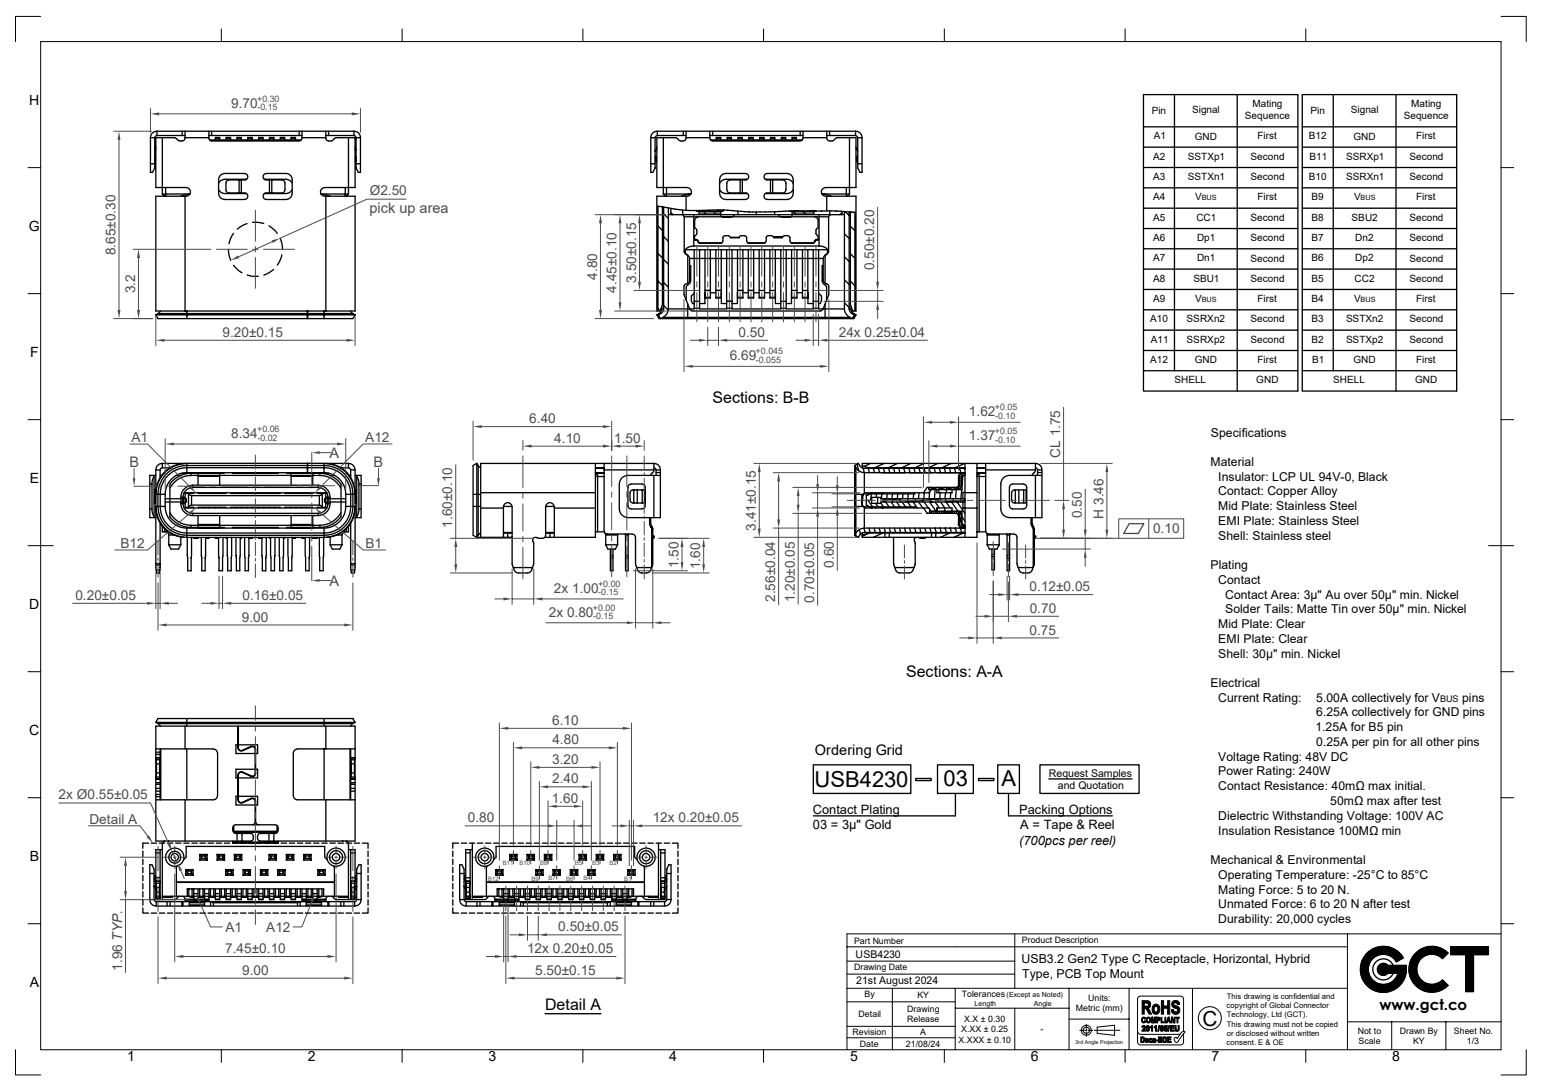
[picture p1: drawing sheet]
<svg xmlns="http://www.w3.org/2000/svg" width="297mm" height="210mm" viewBox="0 0 297 210" stroke-linecap="round" stroke-linejoin="round" font-family="sans-serif">
<defs><g id="words">
<g font-size="4.2">
<text x="156.9" y="151.4">USB4230</text>
<text x="181.7" y="151.3">03</text>
<text x="192.9" y="151.3">A</text>
</g>
<text font-size="4" x="231.6" y="197.4">C</text>
<g font-size="3.1">
<text x="137.2" y="77.5">Sections: B-B</text>
<text x="174.5" y="130.3">Sections: A-A</text>
<text x="105" y="194.5">Detail A</text>
</g>
<text font-size="2.9" x="265.7" y="194.5">www.gct.co</text>
<g font-size="2.8" fill="#4b4b4b">
<text x="71.2" y="40.9">pick up area</text>
<text x="24.9" y="89.8">B</text>
<text x="63.5" y="88.1">A</text>
<text x="71.9" y="89.8">B</text>
<text x="63.5" y="112.8">A</text>
</g>
<text font-size="2.8" x="157" y="145.3">Ordering Grid</text>
<g font-size="2.7">
<text x="5.6" y="20.1">H</text>
<text x="5.6" y="44.4">G</text>
<text x="5.8" y="68.6">F</text>
<text x="5.7" y="92.9">E</text>
<text x="5.6" y="117.2">D</text>
<text x="5.6" y="141.4">C</text>
<text x="5.7" y="165.7">B</text>
<text x="5.7" y="189.9">A</text>
<text x="24.5" y="204.3">1</text>
<text x="59.3" y="204.3">2</text>
<text x="94.1" y="204.2">3</text>
<text x="128.9" y="204.2">4</text>
<text x="163.7" y="204.2">5</text>
<text x="198.5" y="204.2">6</text>
<text x="233.3" y="204.2">7</text>
<text x="268.2" y="204.2">8</text>
</g>
<g font-size="2.6" fill="#4b4b4b">
<text x="44.5" y="20.7">9.70</text>
<text x="71.2" y="37.6">Ø2.50</text>
<text x="22.3" y="49.1" transform="rotate(-90 22.3 49.1)">8.65±0.30</text>
<text x="115" y="53.8" transform="rotate(-90 115 53.8)">4.80</text>
<text x="168.4" y="52.1" transform="rotate(-90 168.4 52.1)">0.50±0.20</text>
<text x="26" y="56.5" transform="rotate(-90 26 56.5)">3.2</text>
<text x="118.8" y="56.4" transform="rotate(-90 118.8 56.4)">4.45±0.10</text>
<text x="122.5" y="54.4" transform="rotate(-90 122.5 54.4)">3.50±0.15</text>
<text x="42.8" y="64.8">9.20±0.15</text>
<text x="142.2" y="64.8">0.50</text>
<text x="161.6" y="64.8">24x 0.25±0.04</text>
<text x="140.5" y="69.3">6.69</text>
<text x="101.9" y="81.5">6.40</text>
<text x="186.6" y="80.1">1.62</text>
<text x="25.3" y="85.1">A1</text>
<text x="44.5" y="84.3">8.34</text>
<text x="70.4" y="85.1">A12</text>
<text x="106.8" y="85.2">4.10</text>
<text x="118.3" y="85.2">1.50</text>
<text x="186.6" y="84.7">1.37</text>
<text x="204.2" y="88.1" transform="rotate(-90 204.2 88.1)">CL 1.75</text>
<text x="87.1" y="101.6" transform="rotate(-90 87.1 101.6)">1.60±0.10</text>
<text x="208.4" y="99.8" transform="rotate(-90 208.4 99.8)">0.50</text>
<text x="212.5" y="99.8" transform="rotate(-90 212.5 99.8)">H 3.46</text>
<text x="23.2" y="105.4">B12</text>
<text x="70.4" y="105.5">B1</text>
<text x="145.6" y="102.1" transform="rotate(-90 145.6 102.1)">3.41±0.15</text>
<text x="222.1" y="102.7">0.10</text>
<text x="130.7" y="109.4" transform="rotate(-90 130.7 109.4)">1.50</text>
<text x="134.9" y="109.6" transform="rotate(-90 134.9 109.6)">1.60</text>
<text x="160.6" y="109.3" transform="rotate(-90 160.6 109.3)">0.60</text>
<text x="198.3" y="113.8">0.12±0.05</text>
<text x="14.5" y="115.5">0.20±0.05</text>
<text x="46.6" y="119.6">9.00</text>
<text x="46.7" y="115.5">0.16±0.05</text>
<text x="105.7" y="118.7">2x 0.80</text>
<text x="106.7" y="114.1">2x 1.00</text>
<text x="149.3" y="115.9" transform="rotate(-90 149.3 115.9)">2.56±0.04</text>
<text x="153.1" y="115.9" transform="rotate(-90 153.1 115.9)">1.20±0.05</text>
<text x="156.8" y="116" transform="rotate(-90 156.8 116)">0.70±0.05</text>
<text x="198.3" y="118">0.70</text>
<text x="198.3" y="122.1">0.75</text>
<text x="106.4" y="139.5">6.10</text>
<text x="106.4" y="143.3">4.80</text>
<text x="106.4" y="147">3.20</text>
<text x="11.3" y="153.8">2x Ø0.55±0.05</text>
<text x="106.3" y="154.5">1.60</text>
<text x="106.4" y="150.8">2.40</text>
<text x="17.2" y="158.6">Detail A</text>
<text x="90.1" y="158.3">0.80</text>
<text x="125.7" y="158.3">12x 0.20±0.05</text>
<text x="43.4" y="179.4">A1</text>
<text x="51.3" y="179.4">A12</text>
<text x="107.5" y="179.3">0.50±0.05</text>
<text x="43.4" y="183.4">7.45±0.10</text>
<text x="101.5" y="183.4">12x 0.20±0.05</text>
<text x="23.5" y="186.9" transform="rotate(-90 23.5 186.9)">1.96 TYP.</text>
<text x="46.7" y="187.6">9.00</text>
<text x="103.1" y="187.6">5.50±0.15</text>
</g>
<g font-size="2.5">
<text x="156.5" y="156.6">Contact Plating</text>
<text x="156.6" y="159.6">03 = 3µ&quot; Gold</text>
<text x="196.3" y="156.7">Packing Options</text>
<text x="196.5" y="159.6">A = Tape &amp; Reel</text>
<text x="196.3" y="162.6">(700pcs per reel)</text>
</g>
<g font-size="2.4">
<text x="196.8" y="185.3">USB3.2 Gen2 Type C Receptacle, Horizontal, Hybrid</text>
<text x="196.9" y="188.2">Type, PCB Top Mount</text>
</g>
<g font-size="2.3">
<text x="233.2" y="89.7">Material</text>
<text x="233.2" y="84">Specifications</text>
<text x="234.7" y="92.5">Insulator: LCP UL 94V-0, Black</text>
<text x="234.7" y="95.4">Contact: Copper Alloy</text>
<text x="234.7" y="98.2">Mid Plate: Stainless Steel</text>
<text x="234.7" y="101.1">EMI Plate: Stainless Steel</text>
<text x="234.7" y="103.9">Shell: Stainless steel</text>
<text x="233.2" y="109.5">Plating</text>
<text x="234.7" y="112.4">Contact</text>
<text x="236" y="115.2">Contact Area: 3µ&quot; Au over 50µ&quot; min. Nickel</text>
<text x="236" y="118.1">Solder Tails: Matte Tin over 50µ&quot; min. Nickel</text>
<text x="234.7" y="120.9">Mid Plate: Clear</text>
<text x="234.7" y="123.7">EMI Plate: Clear</text>
<text x="234.7" y="126.6">Shell: 30µ&quot; min. Nickel</text>
<text x="233.2" y="132.2">Electrical</text>
<text x="234.7" y="135">Current Rating:</text>
<text x="253.5" y="135">5.00A collectively for V</text>
<text x="253.5" y="137.9">6.25A collectively for GND pins</text>
<text x="281.6" y="135">pins</text>
<text x="253.3" y="140.7">1.25A for B5 pin</text>
<text x="253.5" y="143.6">0.25A per pin for all other pins</text>
<text x="234.7" y="146.4">Voltage Rating: 48V DC</text>
<text x="234.7" y="149.3">Power Rating: 240W</text>
<text x="234.7" y="152.1">Contact Resistance: 40mΩ max initial.</text>
<text x="256.2" y="155">50mΩ max after test</text>
<text x="234.7" y="157.8">Dielectric Withstanding Voltage: 100V AC</text>
<text x="234.7" y="160.7">Insulation Resistance 100MΩ min</text>
<text x="233.2" y="166.3">Mechanical &amp; Environmental</text>
<text x="234.7" y="169.2">Operating Temperature: -25°C to 85°C</text>
<text x="234.7" y="172">Mating Force: 5 to 20 N.</text>
<text x="234.7" y="174.8">Unmated Force: 6 to 20 N after test</text>
<text x="234.7" y="177.7">Durability: 20,000 cycles</text>
</g>
<g font-size="2">
<text x="202" y="149.5">Request Samples</text>
<text x="203.7" y="152">and Quotation</text>
<text x="164.8" y="184.4">USB4230</text>
<text x="164.9" y="189.4">21st August 2024</text>
</g>
<g font-size="1.9">
<text x="221.8" y="22">Pin</text>
<text x="229.6" y="21.8">Signal</text>
<text x="239.8" y="23">Sequence</text>
<text x="241.2" y="20.6">Mating</text>
<text x="252.4" y="22">Pin</text>
<text x="260.2" y="21.8">Signal</text>
<text x="270.4" y="23">Sequence</text>
<text x="271.8" y="20.6">Mating</text>
<text x="222.2" y="26.8">A1</text>
<text x="230.1" y="26.9">GND</text>
<text x="242.2" y="26.8">First</text>
<text x="252.1" y="26.8">B12</text>
<text x="260.7" y="26.9">GND</text>
<text x="272.8" y="26.8">First</text>
<text x="222.1" y="34.7">A3</text>
<text x="222.1" y="30.8">A2</text>
<text x="228.8" y="30.8">SSTXp1</text>
<text x="228.8" y="34.7">SSTXn1</text>
<text x="240.9" y="30.8">Second</text>
<text x="240.9" y="34.7">Second</text>
<text x="252.1" y="34.7">B10</text>
<text x="252.2" y="30.8">B11</text>
<text x="259.3" y="30.8">SSRXp1</text>
<text x="259.3" y="34.7">SSRXn1</text>
<text x="271.5" y="30.8">Second</text>
<text x="271.5" y="34.7">Second</text>
<text x="222.1" y="38.6">A4</text>
<text x="230.2" y="38.6">V</text>
<text x="242.2" y="38.6">First</text>
<text x="252.6" y="38.6">B9</text>
<text x="260.8" y="38.6">V</text>
<text x="272.8" y="38.6">First</text>
<text x="222.1" y="42.5">A5</text>
<text x="222.1" y="46.4">A6</text>
<text x="230.4" y="42.5">CC1</text>
<text x="230.6" y="46.4">Dp1</text>
<text x="240.9" y="42.5">Second</text>
<text x="240.9" y="46.4">Second</text>
<text x="252.6" y="42.5">B8</text>
<text x="252.6" y="46.4">B7</text>
<text x="260.3" y="42.5">SBU2</text>
<text x="261" y="46.4">Dn2</text>
<text x="271.5" y="42.5">Second</text>
<text x="271.5" y="46.4">Second</text>
<text x="222.1" y="50.3">A7</text>
<text x="230.6" y="50.3">Dn1</text>
<text x="240.9" y="50.3">Second</text>
<text x="252.6" y="50.3">B6</text>
<text x="261" y="50.3">Dp2</text>
<text x="271.5" y="50.3">Second</text>
<text x="222.1" y="54.2">A8</text>
<text x="222.1" y="58.2">A9</text>
<text x="229.8" y="54.3">SBU1</text>
<text x="230.2" y="58.1">V</text>
<text x="240.9" y="54.3">Second</text>
<text x="242.2" y="58.1">First</text>
<text x="252.6" y="54.2">B5</text>
<text x="252.6" y="58.1">B4</text>
<text x="260.8" y="58.1">V</text>
<text x="260.9" y="54.3">CC2</text>
<text x="271.5" y="54.3">Second</text>
<text x="272.8" y="58.1">First</text>
<text x="221.6" y="62">A10</text>
<text x="221.7" y="66">A11</text>
<text x="228.6" y="62.1">SSRXn2</text>
<text x="228.6" y="66">SSRXp2</text>
<text x="240.9" y="62.1">Second</text>
<text x="240.9" y="66">Second</text>
<text x="252.6" y="62">B3</text>
<text x="252.6" y="66">B2</text>
<text x="259.2" y="62.1">SSTXn2</text>
<text x="259.2" y="66">SSTXp2</text>
<text x="271.5" y="62.1">Second</text>
<text x="271.5" y="66">Second</text>
<text x="221.6" y="69.9">A12</text>
<text x="230.1" y="69.9">GND</text>
<text x="242.2" y="69.9">First</text>
<text x="252.7" y="69.9">B1</text>
<text x="260.7" y="69.9">GND</text>
<text x="272.8" y="69.9">First</text>
<text x="226.2" y="73.8">SHELL</text>
<text x="242" y="73.8">GND</text>
<text x="256.8" y="73.8">SHELL</text>
<text x="272.6" y="73.8">GND</text>
</g>
<text font-size="1.8" x="277.4" y="135">BUS</text>
<g font-size="1.7" fill="#4b4b4b">
<text x="49.5" y="19.6">+0.30</text>
<text x="49.6" y="21.3">-0.15</text>
<text x="145.5" y="68.2">+0.045</text>
<text x="145.6" y="69.9">-0.055</text>
<text x="49.5" y="83.1">+0.06</text>
<text x="191.6" y="79">+0.05</text>
<text x="191.6" y="83.6">+0.05</text>
<text x="191.7" y="80.6">-0.10</text>
<text x="49.6" y="84.8">-0.02</text>
<text x="191.7" y="85.2">-0.10</text>
<text x="115.2" y="113">+0.00</text>
<text x="114.2" y="117.6">+0.00</text>
<text x="114.3" y="119.2">-0.15</text>
<text x="115.2" y="114.6">-0.15</text>
</g>
<g font-size="1.7">
<text x="164.5" y="181.7">Part Number</text>
<text x="196.8" y="181.6">Product Description</text>
<text x="164.5" y="186.8">Drawing Date</text>
<text x="166.5" y="192">By</text>
<text x="185.2" y="191.9">Tolerances</text>
<text x="165.4" y="195.8">Detail</text>
<text x="174.7" y="196.8">Release</text>
<text x="174.8" y="194.8">Drawing</text>
<text x="176.7" y="192.2">KY</text>
<text x="185.7" y="196.6">X.X ± 0.30</text>
<text x="207.2" y="194.5">Metric (mm)</text>
<text x="209.6" y="192.6">Units:</text>
<text x="164.2" y="199.2">Revision</text>
<text x="165.6" y="201.4">Date</text>
<text x="174.5" y="201.4">21/08/24</text>
<text x="177.2" y="199.2">A</text>
<text x="184.6" y="200.7">X.XXX ± 0.10</text>
<text x="185.1" y="198.7">X.XX ± 0.25</text>
<text x="200.4" y="198.7">-</text>
<text x="261.5" y="199">Not to</text>
<text x="261.7" y="200.9">Scale</text>
<text x="269.6" y="199">Drawn By</text>
<text x="272.2" y="200.9">KY</text>
<text x="280" y="199">Sheet No.</text>
<text x="282.5" y="200.9">1/3</text>
</g>
<g font-size="1.5">
<text x="236.3" y="194">copyright of Global Connector</text>
<text x="236.3" y="192.2">This drawing is confidential and</text>
<text x="236.3" y="195.8">Technology, Ltd (GCT).</text>
<text x="236.3" y="197.6">This drawing must not be copied</text>
<text x="236.3" y="201.2">consent. E &amp; OE</text>
<text x="236.3" y="199.4">or disclosed without written</text>
</g>
<g font-size="1.4">
<text x="231.5" y="38.6">BUS</text>
<text x="262.1" y="38.6">BUS</text>
<text x="231.5" y="58.1">BUS</text>
<text x="262.1" y="58.1">BUS</text>
<text x="193.9" y="191.9">(Except as Noted)</text>
<text x="187.7" y="193.6">Length</text>
<text x="199.1" y="193.6">Angle</text>
</g>
<g font-size="1.2" fill="#4b4b4b">
<text x="96.9" y="166.6">B11</text>
<text x="100.1" y="166.6">B10</text>
<text x="104.1" y="166.6">B8</text>
<text x="110.7" y="166.6">B5</text>
<text x="114" y="166.6">B3</text>
<text x="117.4" y="166.6">B2</text>
<text x="94" y="169.5">B12</text>
<text x="102.3" y="169.5">B9</text>
<text x="105.7" y="169.5">B7</text>
<text x="109.1" y="169.5">B6</text>
<text x="112.4" y="169.5">B4</text>
<text x="120.2" y="169.5">B1</text>
</g>
<text font-size="1" x="207.2" y="200.9">3rd Angle Projection</text>
</g></defs>
<g fill="none" stroke="#000" stroke-width=".25">
<path d="M29 26.5v6.7h.4l.4-.9v-5.8M29 31.5h.8M29 26.5h.8M29.8 30.1l.2 .1-.1 .2M29.8 30.5h.1M29.8 30.4h.1M29.9 30.4l-.1 .7M30 28.3l-.1 .4M30 28.9l-.1-.1-.1 .1M30.2 25.3a1.23 1.23 0 0 0-1.2 1.2M30.2 26.1l-.2 .1-.2 .3M30.2 26.1h5.4"/>
<path d="M30.2 25.3h38M30.2 25.3v.8M31.3 26.5v10.8M31.3 37.3h5.3M31.3 37.3l.4 .5M31.9 36.1v1.7M33.6 26.5h-3.6v9.6h5.9a.83 .83 0 0 1 .8 .8 .83 .83 0 0 1-.8 .9h-5.9v22.1h38.4v-22.1h-5.9a.83 .83 0 0 1-.8-.9 .83 .83 0 0 1 .8-.8h5.9v-9.6h-3.7M33.6 26.5l1 .6M34.6 27.1h.5M35.1 25.3v.8M35.6 25.3v1.4l-.1 .3-.4 .1M35.6 26.5h4.6"/>
<path d="M35.6 37.8v22.1M36.6 37.4l-1.8 .4M40.2 25.3l.1 1.4 .2 .4h.3M40.2 26.1h18M40.3 26.9h17.7M40.8 27.1h16.8M40.8 25.3v.8M41.5 26.6h.8M41.5 26.9v-.4h.8v.4M42.2 36.6l.3 .3 .6 .3 4.4 .1M43.6 26.6h.8M43.6 26.9v-.4h.8v.4"/>
<path d="M45.7 26.6h.8M45.7 26.9v-.4h.8v.4M46.1 34.6v2.6M46.5 34.6v2.6M47.1 33.4h-3.8a1.23 1.23 0 0 0-1.2 1.2v2.6a1.23 1.23 0 0 0 1.2 1.2h3.8M47.1 33.4a.61 .61 0 0 1 .6 .6 .61 .61 0 0 1-.6 .6h-3a.62 .62 0 0 0-.6 .7v1.2a.62 .62 0 0 0 .6 .7h3a.61 .61 0 0 1 .6 .6 .61 .61 0 0 1-.6 .6M47.3 34.5v.1M47.3 37.2v.1M47.5 34.5h-4.4l-.6 .3-.4 .4M47.7 26.6h.9M47.7 26.9v-.4h.9v.4M49.8 26.6h.9"/>
<path d="M49.8 26.9v-.4h.9v.4M50.9 34.5h4.4l.6 .3 .3 .4M51.1 34.5v.1M51.1 37.2v.1M51.3 33.4h3.7a1.23 1.23 0 0 1 1.3 1.2v2.6a1.23 1.23 0 0 1-1.3 1.2h-3.7M51.3 33.4a.61 .61 0 0 0-.6 .6 .61 .61 0 0 0 .6 .6h3a.61 .61 0 0 1 .6 .7v1.2a.61 .61 0 0 1-.6 .7h-3a.61 .61 0 0 0-.6 .6 .61 .61 0 0 0 .6 .6M51.9 26.6h.8M51.9 26.9v-.4h.8v.4M51.9 34.6v2.6M52.3 34.6v2.6M54 26.6h.8M54 26.9v-.4h.8v.4"/>
<path d="M56.1 26.6h.8M56.1 26.9v-.4h.8v.4M56.2 36.6l-.3 .3-.6 .3-4.4 .1M57.6 25.3v.8M58.2 25.3l-.1 1.4-.1 .3-.4 .1M58.2 26.5h4.6M62.8 25.3v1.4l.2 .4h.3M62.8 26.1h5.4M62.8 37.8v22.1M63.3 27.1h.5M63.3 25.3v.8M64.7 26.5l-.9 .6"/>
<path d="M66.5 36.1v1.7M67.1 26.5v10.8M67.1 37.3l-5.3 .1 1.8 .4M67.1 37.3l-.4 .5M68.2 25.3a1.23 1.23 0 0 1 1.2 1.2M68.2 26.1l.3 .2 .1 .2M68.2 25.3v.8M68.4 28.3l.1 .4M68.4 28.9l.1-.1 .1 .1M68.5 30.5h.1M68.6 30.1l-.2 .1 .1 .2M68.6 26.5v5.8l.4 .9h.4v-6.7"/>
<path d="M68.6 31.5h.8M68.6 30.4v.7M68.6 26.5h.8M125.3 26.5h.9v5.8l-.4 .9h-.5zM125.3 31.5h.9M126.2 30l.2 .2v.2M126.2 30.5h.2M126.2 30.4h.2M126.4 30.4v.7h-.2M126.5 28.3l-.1 .4M126.5 28.9l-.1-.1-.2 .3M126.6 25.3a1.23 1.23 0 0 0-1.3 1.2"/>
<path d="M126.6 26.1l-.2 .1-.2 .3M126.6 25.3v.8M126.6 26.1h5.5M126.6 25.3h38.2M127.8 26.5v10.8M127.8 37.3l5.3 .1-1.8 .4M127.8 37.3l.4 .5M127.8 39.8v19.7M128.4 36.1v1.7M130.1 26.5h-3.6v9.6h5.9a.83 .83 0 0 1 .8 .8 .83 .83 0 0 1-.8 .9h-5.9v22.1h.6l.5-1.3v-18.8M130.1 26.5l1 .6M131.1 27.1h.5"/>
<path d="M131.6 25.3v.8M132.1 25.3v1.4l-.1 .3-.4 .1M132.1 37.8v2.7M132.1 26.5h4.6M136.7 25.3v1.3M136.7 26.1h18M136.7 26.6l.2 .4 .4 .1M136.8 26.9h17.7M137.3 25.3v.8M137.3 27.1h16.8M138 26.9v-.4h.8v.4M138 26.6h.8"/>
<path d="M138.6 36.5a1.35 1.35 0 0 0 1.2 .8h4.2M140.1 26.9v-.4h.8v.4M140.1 26.6h.8M142.2 26.9v-.4h.8v.4M142.2 26.6h.8M142.6 34.6v2.6M143 34.6v2.6M143.6 33.4a.61 .61 0 0 1 .6 .6 .61 .61 0 0 1-.6 .6h-3l-.5 .3-.1 .4v1.2l.3 .5 .3 .2h3a.61 .61 0 0 1 .6 .6 .61 .61 0 0 1-.6 .6M143.6 33.4h-3.8a1.23 1.23 0 0 0-1.2 1.2v2.6a1.23 1.23 0 0 0 1.2 1.2h3.8M143.8 34.5v.1M143.8 37.2v.1M144 34.5h-4.2a1.35 1.35 0 0 0-1.2 .8"/>
<path d="M144.2 26.9v-.4h.9v.4M144.2 26.6h.9M146.3 26.9v-.4h.9v.4M146.3 26.6h.9M147.4 34.5h4.1a1.35 1.35 0 0 1 1.3 .8M147.6 34.5v.1M147.6 37.2v.1M147.8 33.4a.61 .61 0 0 0-.6 .6 .61 .61 0 0 0 .6 .6h3l.5 .3 .1 .4v1.2l-.3 .5-.3 .2h-3a.61 .61 0 0 0-.6 .6 .61 .61 0 0 0 .6 .6M147.8 33.4h3.7a1.23 1.23 0 0 1 1.3 1.2v2.6a1.23 1.23 0 0 1-1.3 1.2h-3.7M148.4 26.9v-.4h.8v.4M148.4 34.6v2.6M148.4 26.6h.8"/>
<path d="M148.8 34.6v2.6M150.5 26.9v-.4h.8v.4M150.5 26.6h.8M152.6 26.9v-.4h.8v.4M152.6 26.6h.8M152.8 36.5a1.35 1.35 0 0 1-1.3 .8h-4.1M154.1 25.3v.8M154.7 25.3l-.1 1.4-.1 .3-.4 .1M154.7 26.5h4.5M159.2 25.3l.1 1.4 .2 .4h.3M159.2 37.8v2.8M159.2 26.1h5.6"/>
<path d="M159.8 25.3v.8M159.8 27.1h.5M160.7 26.8l-.4 .3M161.2 26.5h3.7v9.6h-5.9a.83 .83 0 0 0-.8 .8 .83 .83 0 0 0 .8 .9h5.9v22.1h-.9M161.2 26.5l-.4 .3M163 36.1v1.7M163.6 37.3l-5.3 .1 1.8 .4M163.6 26.5v10.8M163.6 37.3l-.4 .5M164.8 25.3a1.23 1.23 0 0 1 1.2 1.2M164.8 26.1l.3 .2 .1 .2M164.8 25.3v.8"/>
<path d="M164.9 28.9l.1-.1 .2 .3M164.9 28.3l.1 .4M165 30.5h.2M165.2 30l-.3 .2 .1 .2M165.2 26.5v5.8l.4 .9h.4v-6.7M165.2 31.5h.8M165.2 30.4h-.2v.7h.2M165.2 26.5h.8M30.9 59.9l-.5 .5M36 59.9v1.4M44 48l.2 1.3 .2 .8M45 44.9l-.7 1.2-.2 .8"/>
<path d="M45 51.1l.9 .9 .7 .5M47.6 43l-1.2 .6-.7 .5M47.6 52.9l1.3 .3h.9M48.6 42.8h.9l1.3 .2M51.8 43.5l.7 .5 .9 .9M52.7 51.8l-.7 .6-1.2 .5M54 45.9l.3 .8 .1 1.3M54.3 49l-.3 .9-.6 1.1M59.2 59.9v1.4M62.4 59.9v1.4M67.5 59.9l.5 .5M126.7 59.4l.5 .4"/>
<path d="M126.7 54.1l.9 .9M126.7 48.8l.9 .9M126.7 43.5l.9 .9M127.5 59.5l-.2 .5-.4 .4M127.5 59v.5M127.5 59.5h.3M127.8 59.5l-.2 .6-.3 .3M127.8 58.8l.9 .9M127.8 54.4l.9 .9M127.8 50l.9 .9M127.8 45.5l.9 1M127.8 41.1l.9 .9"/>
<path d="M128.7 59.5a1.92 1.92 0 0 1-1 1.6M128.7 40v19.5M128.7 41.3h.5M129.2 41l.4 .3M129.2 40.1v1.2h33v-.6M131.4 41.3l.2 .1 .2 .3M131.4 40.4l.1 .9M131.8 48.4l.2 .1M131.8 48.4l.1 .4 .3 .2M131.8 48.4v-6.7h27.8v6.7M132 48.5l.1 .3 .3 .3M132 48.1v.4"/>
<path d="M132 48.1h27.4M132.1 54.7l-.4 .4a4.3 4.3 0 0 0 .5 2.8l.6 1.6 .6 .4h24.6M132.2 49l.5 .3 .1 .5v4a.85 .85 0 0 1-.7 .9M132.5 49.1v5.4M132.5 58.5v2.8M132.5 54.8l-.3 .6v2.4M132.8 51.1h.2v2.9l-.1 .5-.4 .3M132.8 49.7h25.8M133.6 41.3v6.1M133.6 47.4l-1.1 .2-.5 .5M133.6 47.4h24.2M133.7 48.1v11.4h-5"/>
<path d="M133.7 59.3h1M133.7 56.5l-.5 .5v.9l.2 .5h.3M133.7 58h1M133.8 46.1h.3M134.1 46.1h.2l.5 .6M134.1 46.2l.3 .3M134.3 41.8l-.4 .2-.1 .4v1.5l.3 .2 .1 .8-.1 .3-.3 .1v.9l.3-.1M134.5 41.7l-.2 .1M134.5 46.5v.2l.3 .1M134.6 40.8h4.2v.4h-4.2zM134.7 48.1v11.4h5.3v-11.4M134.7 58.4h1.1"/>
<path d="M134.8 46.7v.1M134.8 46.7h4.3M135.6 40.8l.4 .4M135.8 48.1v9.3h1v-9.3M135.8 57.2h1M135.8 56.4v2M135.8 55.9h1M136.6 40.5v.1M136.8 56.4h1.1M137.5 40.8l.4 .4M137.9 48.1v9.3h1M137.9 57.2h1"/>
<path d="M137.9 55.9h1M138.8 41.3l.1 .3 .3 .2h1.6l.7-.5M138.9 48.1v10.3h1.1M138.9 56.4h.1M139.2 46.4l-.1 .3-.3 .1h-4M139.2 40.4v.2h-5v-.1M140 59.3h1M140 58h1M140.7 45.8l-.3-.4h-1l-.2 .4v.6M140.7 45.7h1.7M140.7 45.8h1.6M141 48.1v11.4h9.4v-11.4"/>
<path d="M142 56.4h.1M142 48.1v10.3h-1M142 57.2h1.1M142 55.9h1.1M142.1 40.6l.1 .7M142.4 45.8l.3-.4h.9l.2 .3v.8l.4 .3h3l.2-.1 .2-.3M143.1 48.1v9.3h-1.1M143.1 56.4h1M144 46.7h3.4M144.1 48.1v9.3h1.1v-9.3M144.1 57.2h1.1M144.1 55.9h1.1"/>
<path d="M145.2 56.4h1M145.6 40.8l.1 .5M146.2 55.9h1.1zM146.2 48.1v9.3h1.1v-9.3M146.2 57.2h1.1M147.3 56.4h1M148.3 55.9h1zM148.3 48.1v9.3h1v-9.3M148.3 57.2h1M149 45.6h1.7M149.2 40.8v.5M149.3 56.4l.1 2h1"/>
<path d="M150.4 58h1zM150.4 59.3h1M150.7 45.8h-1.7l-.3-.4h-.8l-.3 .3v.7M150.7 45.8l.3-.4h.9l.2 .3 .1 .8 .4 .3h4M151.4 48.1v11.4h5.2v-11.4M152.1 40.6h8l4.6 .3v19M152.3 46.7h4.3M152.4 56.4h.1M152.5 55.9h1zM152.5 48.1l-.1 10.3h-1M152.5 57.2h1M152.5 41.3v.3l-.4 .2h-1.6l-.6-.5"/>
<path d="M152.6 40.8h4.1v.4h-4.1zM152.8 40.8l.4 .4M153.5 48.1v9.3h-1M153.5 56.4h1.1M154.6 55.9h1zM154.6 48.1v9.3h1v-9.3M154.6 57.2h1M154.6 40.6h.1M154.7 40.8l.5 .4M155.6 56.4v2h1M156 40.6h-2.1a107.6 107.6 0 0 1-15.8-.2 41.9 41.9 0 0 1-11.4-.7v20.2M156.6 46.7v.1"/>
<path d="M156.6 58h1.1zM156.6 59.3h1.1M156.7 40.8v.1M156.9 41.7l.2 .1M156.9 46.5l-.3 .3M157.1 41.8l.3 .2 .2 .4v1.5l-.4 .2v.2v.7l.4 .3v.9l-.3-.1M157.2 40.6h.1M157.3 46.1h-.2l-.5 .6M157.3 46.2l-.4 .3M157.3 46.1h.3M157.7 48.1v11.4h4.9M157.7 56.5l.5 .5v.9l-.2 .5h-.3"/>
<path d="M157.8 47.4h.4a1.8 1.8 0 0 1 1.2 .7M157.8 41.3v6.1M158.6 51.1h-.3v2.9a1.36 1.36 0 0 0 .8 1l.1 2.8M158.9 49.1v5.4M158.9 58.5v2.8M159.2 49l-.5 .3-.1 .5v4a.85 .85 0 0 0 .7 .9M159.3 54.7l.3 .4a4.3 4.3 0 0 1-.4 2.8l-.7 1.6-.6 .4M159.4 48.5l-.1 .3-.3 .3M159.4 48.1v.4M159.6 48.4l-.2 .4-.3 .2M159.6 48.4l-.2 .1M159.8 40.6l.1 .7"/>
<path d="M160 41.3l-.2 .1-.2 .3M162.2 41l-.5 .3M162.2 41.3h.4M162.6 59.5a1.99 1.99 0 0 0 1.1 1.6M162.6 58.3l1 .9M162.6 53.9l1 .9M162.6 49.4l1 .9M162.6 45l1 .9M162.6 40.7v18.8M162.8 40.7l.8 .8M163.6 59.5l.2 .6 .3 .3M163.6 59.5h.3"/>
<path d="M163.6 40.8v18.7M163.8 40.8v17.8l.4 1.2M163.8 54.1l.9 .9M163.8 48.8l.9 .9M163.8 43.5l.9 .9M163.9 59.5l.2 .5 .3 .4M163.9 59v.5M30 60.6l.4 .7h37.6l.4-.7M30 60.6h38.4M30 60.6l.4-.2h37.5l.5 .2M59.2 61.1h.1M126.5 60.6l.4 .7h37.6l.4-.7"/>
<path d="M126.5 60.6h.3M126.8 60.6l.4 .7 .5-.2M127.3 60.4h-.4l-.4 .2M127.3 60.4l-.5 .2M127.7 61.1h36M164.1 60.4h.3l.5 .2M164.1 60.4l.5 .2M164.6 60.6h.3M164.6 60.6l-.5 .7-.4-.2M28.9 98h.4M28.9 93.2h.4M29.3 98l.1 .8 .3 .6"/>
<path d="M29.3 93.2v4.8M29.7 91.7l-.3 .6-.1 .9M29.7 91.5v8.1M29.7 94.3h.3v2.5h-.3M29.7 96.3h.2M29.7 94.9h.2M29.9 94.3v2.5M30 91.5h-1.1v8.1h1.1M30 90.5v18.7l.1 1.1h.6l.1-1.1v-8.5M30 90.5h.8v1.4M30 97.5h1.8M30 95.1h1.8"/>
<path d="M30 97.5a5.9 5.9 0 0 0 6 5.9M30 97.8a5.6 5.6 0 0 0 5.4 5.6M30.8 91.5h.3M31.3 89.2a1.23 1.23 0 0 0-1.3 1.3M31.3 90l-.2 .1-.2 .4M31.3 89.2v.8M31.3 90h1.4M31.3 89.2h4.3M31.8 96h4.1v.6h-4.1M31.8 97.5a4.2 4.2 0 0 0 4.2 4.1M31.8 95.1v2.4M32.1 91.2a5.6 5.6 0 0 1 3.9-1.6h26.4a5.6 5.6 0 0 1 5.6 5.5 11.3 11.3 0 0 1-.2 3.8 5.6 5.6 0 0 1-5.4 4.1h-26.4a5.6 5.6 0 0 1-5.6-5.5 11.3 11.3 0 0 1 .2-3.8l.6-1.3z"/>
<path d="M32.4 91.5a5.2 5.2 0 0 1 3.6-1.5h26.4a5.1 5.1 0 0 1 5.1 5.1v2.4a5.1 5.1 0 0 1-5.1 5.1h-26.4a5.1 5.1 0 0 1-5.1-5.1v-2.4a5.2 5.2 0 0 1 1.5-3.6zM32.7 98.7a4.6 4.6 0 0 0 4.1 2.4M34 91.5h.8M34.8 96.9a2.31 2.31 0 0 0 2.3 2.3M34.8 95.7v1.2M34.8 96.9h.9M34.8 95.7h.9M35.2 96v.6M35.4 89.2a5.6 5.6 0 0 0-5.4 5.6M35.4 97.7l25.8 .1M35.5 94.9h27.5M35.8 97.6l.1 .2"/>
<path d="M35.9 94.9l-.1 .1M36 89.2a5.9 5.9 0 0 0-6 5.9M36 91a4.2 4.2 0 0 0-4.2 4.1M36 91v-1.8h26.4v1.8M36 91h23.2M36.3 94.9v.1M36.3 97.6v.2M36.8 91.5a4.6 4.6 0 0 0-4.1 2.4M36.9 97.2l-.3 .2-.3 .2M36.9 95.4l-.3-.1-.3-.3v2.6M36.9 95.4v1.8h24.6v-1.8M36.9 95.4h24.6"/>
<path d="M37.1 93.8a1.92 1.92 0 0 0-1.9 1.9 3.5 3.5 0 0 0 .3 2.1l.5 .7 .6 .2 .5 .1M37.1 93.4a2.31 2.31 0 0 0-2.3 2.3M37.1 93.4v.4h24.2v-.4M37.1 98.8v.4M37.1 99.2h24.2M37.1 98.8h24.2M37.1 93.4h24.2M37.3 94.9v.1h-1.6v2.6h1.6v.2M38.1 93.4v-2.3h4.2v2.3M38.1 99.2v2.4h4.2v-2.4M38.1 91.7h4.2M38.2 94.9v.1h5.3v-.1"/>
<path d="M38.2 97.8v-.2h5.3v.2M39.3 94.9v.1M39.3 97.6v.2M40.3 94.9v.1M40.3 97.6v.2M41.4 94.9v.1M41.4 97.6v.2M42.4 94.9v.1M42.4 97.6v.2M43.2 91v.1h-8.2M44.5 94.9v.1h9.4v-.1M44.5 97.8v-.2h9.4v.2"/>
<path d="M44.8 91v.1h8.8v-.1M45.6 94.9v.1M45.6 97.6v.2M46.5 94.9v.1M46.5 97.6v.2M47.7 94.9v.1M47.7 97.6v.2M48.6 94.9v.1M48.6 97.6v.2M49.8 94.9v.1M49.8 97.6v.2M50.7 94.9v.1"/>
<path d="M50.7 97.6v.2M51.8 94.9v.1M51.8 97.6v.2M52.8 94.9v.1M52.8 97.6v.2M54.9 94.9v.1h5.3v-.1M54.9 97.8v-.2h5.3v.2M55.2 91v.1h8.2M56 94.9v.1M56 97.6v.2M56.1 93.4v-2.3h4.1v2.3M56.1 99.2v2.4h4.1v-2.4"/>
<path d="M56.1 91.7h4.1M57 94.9v.1M57 97.6v.2M57.6 91h1.2M58.1 94.9v.1M58.1 97.6v.2M59.1 94.9v.1M59.1 97.6v.2M59.2 91h3.2M59.2 89.2v1.8M59.2 90.2h.1M59.2 90.1h.1"/>
<path d="M61.2 94.9v.1h1.5v2.6h-1.5v.2M61.3 93.8a1.91 1.91 0 0 1 1.8 2.2 2.29 2.29 0 0 1-1 2.6l-.8 .2M61.3 93.4a2.31 2.31 0 0 1 2.3 2.3M61.3 98.8v.4M61.5 97.2l.3 .2 .3 .2M61.6 91.5a4.6 4.6 0 0 1 4 2.4M62.1 95l-.3 .3-.3 .1M62.1 95v2.6M62.1 97.6v.2M62.1 94.9v.1M62.4 89.2a5.9 5.9 0 0 1 6 5.9h-1.8M62.4 91a4.2 4.2 0 0 1 4.2 4.1"/>
<path d="M62.5 94.9l.1 .1M62.6 97.6l-.1 .2M62.7 96.9h.9M62.7 95.7h.9M62.8 91v.1M62.9 89.2h4.2M62.9 97.8h-1.7M63 89.2a5.6 5.6 0 0 1 5.4 5.6M63.1 97.3v.1M63.2 96v.6M63.6 96.9a2.31 2.31 0 0 1-2.3 2.3M63.6 95.7v1.2"/>
<path d="M63.6 91.5h.8M65.6 98.7a4.6 4.6 0 0 1-4 2.4M65.7 90h1.4M66.6 97.5h1.8a5.9 5.9 0 0 1-6 5.9M66.6 97.5a4.2 4.2 0 0 1-4.2 4.1M66.6 95.1v2.4M66.6 96h-4.1v.6h4.1M67.1 89.2a1.23 1.23 0 0 1 1.3 1.3M67.1 90l.3 .2 .1 .3M67.1 89.2v.8M67.3 91.5h.2M68.4 97.8a5.6 5.6 0 0 1-5.4 5.6"/>
<path d="M68.4 94.8v14.4l-.1 1.1h-.6l-.2-1.1v-8.5M68.4 90.5v4.3M68.4 90.5h-.9v1.4M68.4 91.5h1.2v8.1h-1.2M68.5 94.3v2.5M68.5 96.3h.2M68.5 94.9h.2M68.7 94.3h-.3v2.5h.3M68.7 91.5v8.1M68.7 91.7l.3 .6 .1 .9M69.1 98l-.1 .8-.3 .6M69.1 98h.5"/>
<path d="M69.1 93.2h.5M69.1 93.2v4.8M91.1 89.6l.7-.4v14.2l-.7-.4zM91.1 97.5h1.5M91.1 95.1h1.5M91.8 89.2l.3 .4M92.1 89.6l.5 .4M92.1 89.6v13.4M92.6 97.8h4.4M92.6 94.8h22.1M97 97.5h1.6M105.1 97.5h1.6"/>
<path d="M106.8 97.8h7.9M114.7 89.2v14.2h-9.7M114.7 91.1h1.7M114.7 91h1.7M114.7 90.1h1.7M114.7 90h1.7M114.7 91.5l.4-.4v11.3M114.7 91.7h1.7M115.3 90v.1M115.9 90v.1M116.4 90.5h9.5M116.4 89.2v13"/>
<path d="M121.3 94.9v1.4M121.4 96.3l.1 .4 .4 .1M121.6 97.9l-.5-.1-.2-.5 .1-3.7 .1-.2 .5-.2h2.1l.5 .3 .1 3.8-.2 .5-.4 .1M121.6 98h2.1M121.9 94.3l-.4 .2-.1 .4M121.9 94.3h2.2v2.5h-2.2M122.1 94.3v2.5M122.7 94.3v2.5M123.7 94.3v2.5M125.1 99.6v1.2M125.3 99.6v1.2M125.6 91l-.3 .5"/>
<path d="M125.9 89.2h-33.3v14.2M125.9 89.2a1.23 1.23 0 0 1 1.3 1.3M125.9 89.2v1.4l-.3 .4M125.9 90l.3 .2 .1 .3M125.9 91.5v8.1M126.4 91h.8M126.4 90.5h.8M126.4 90.5v1M127.2 90.5v9.1h-6.3a1.66 1.66 0 0 1-1.6-1.6v-4.8a1.7 1.7 0 0 1 1.6-1.7h6.3M164.6 89.6l.7-.4 .5 .7 .7 .2h19.4h-17.4M164.6 97.5h1.7M164.6 95.1h1.7"/>
<path d="M164.6 89.6v13.4M164.6 89.6l.2 .4v12.6M164.8 90a1.9 1.9 0 0 0 1.7 1M165.1 89.3l.3 1.3M166.1 89.6l1.2 .4M166.2 95.3l-.1 1.7M166.2 90.1l.3 .9M166.4 97.6h9.8v.2M166.5 91h19.4M166.5 91v4M166.5 97.6v4M166.9 96.3h1"/>
<path d="M167.2 96.3l.9 1.3M167.2 95.2l-.3 .2v1.9l.3 .1M167.2 90.1l.2 .9M167.3 97.4l.4 .3 .2 .1v-.2M167.3 90h18.6M167.3 90v.1M167.7 89.2l-1.2 .6M167.8 95.1l-.1 1.2M167.9 94.9v.2M168.2 90.1l.2 .9M168.5 97.6l.2 .2M168.7 96.9l.4 .7"/>
<path d="M168.7 94.9h-2.1l-.5 .5v1.8l.5 .6h2.1M168.7 97.8h10.2l.4 .6 .1 .4M168.7 94.9l-.2 .2M168.8 95.1v.6M169.1 95.7l-.1 1.2M169.2 90.1l.2 .9M169.5 97.6l.5 .2v-.2M169.6 96.8l.6 .8M169.8 95.1v.9M170 94.9v.2M170.1 96v.6M170.2 90.1l.2 .9"/>
<path d="M170.3 89.2l-1.8 .8M170.5 96v.6M170.6 96.6l.6 1M170.9 95.1l-.1 .9M171.2 90.1l.2 .9M171.6 96.6l.7 1M171.9 95.1l-.1 .9M172 96l-.1 .6M172.1 90.1l.2 .9M172.7 96.6l.7 1M172.8 89.2l-1.7 .8M172.9 95.1l-.1 .9"/>
<path d="M173.1 90.1l.2 .9M173.4 96v.6M173.7 96l-3.6 .3M173.8 96.6l.6 1M173.9 95.1l-.1 .9M174.1 90.1l.2 .9M174.9 96l-.1 .6 .7 1M174.9 95.1v.9M175 90.1l.3 .9M175.4 89.2l-1.7 .8M175.9 96.6l.8 1.2M176 95.1l-.1 .9"/>
<path d="M176 90.1l.3 .9M176.2 94.9v.2h-9.8M176.3 96v.6M176.9 96.6l.8 1.2M177 94.9l-.1 1.1M177 90.1l.2 .9M177.8 96l-.1 .6M177.9 97.8l.7 1h5.9M178 96.6l.8 1.2M178 90.1l.2 .9M178 89.2l-1.8 .8M178 94.9l-.1 1.1"/>
<path d="M178.9 94.2h.2M179 90.1l.2 .9M179 96.6l1.3 1.8M179.1 94.6l-.2 1.4M179.1 98l-.1 .8M179.1 93.8l1.5 .4M179.2 98.8l-.1-.4h6.2v2.4l.6 .4M179.2 96v.6M179.3 94.2l-.4 .7h-10.2M179.4 93.8v.4M179.7 98.4l.1 .4M179.9 90.1l.3 .9"/>
<path d="M180.1 98.4l.1 .4M180.1 96.6l.8 1.2M180.1 94.2l-.1 1.8M180.4 98.4v-.6h3l.1 1M180.4 94.2v.7h3v-.7M180.5 98.4l.1 .4M180.6 97.8l-.2 1M180.6 93.8l1.5 .4M180.6 89.2l-1.8 .8M180.7 96l-.1 .6M180.9 93.8l-.1 1.1M180.9 98.4l.1 .4"/>
<path d="M180.9 90.1l.2 .9M181.1 94.9l-.1 1.1M181.2 96.6l.8 1.2M181.3 98.4l.1 .4M181.5 96l-7.2 .6M181.7 98.4l.1 .4M181.9 90.1l.2 .9M182 97.8l-.1 1M182.1 94.9l-.1 1.1M182.1 93.8l1.6 .4M182.1 98.4l.1 .4M182.2 96l-.1 .6"/>
<path d="M182.2 96.6l.8 1.2M182.4 93.8l-.2 1.1M182.5 98.4l.1 .4M182.9 90.1l.2 .9M182.9 98.4l.1 .4M183.1 94.9l-.1 1.1M183.2 89.2l-1.8 .8M183.3 96.6l1.2 1.8 .6 .3 .1 2.2M183.4 98.3l.1 .1M183.4 98.4v.4M183.6 96v.6M183.6 93.8l1.2 .4"/>
<path d="M183.7 98.4l.2 .4M183.8 93.8v.4M183.9 90.1l.2 .9M184.1 98.4l.2 .4M184.2 94.2l-.2 1.8M184.2 98.8l.3 .2 .1 .2M184.3 98.9l.3 .3M184.3 96.6l1.6 2.2M184.5 98.8l.2 .2M184.6 98.4l.1 .5M184.6 99.2v1.9l.6 .5M184.7 93.6l-.2 .2h-5.9l-.7 1"/>
<path d="M184.7 93.7l.4 .1M184.7 99l.1 2.1 .1 .3 .5 .2M184.7 91.7v1.9M184.7 99.1l.5 1.6M184.7 93.3l.5 .1M184.7 92.9l.5 .1M184.7 92.5l.5 .1M184.7 92.1l.5 .1M184.7 91.7l.5 .1M184.8 90.1l.3 .9M184.8 98.4l-.2 2.7M184.9 91.3l.5 .2"/>
<path d="M185 98.7l.2 .5M185 91.1h.9M185.1 91h.1M185.2 91.7l-.1 2.1-.1 .2-.5 .2M185.2 91l-.6 .5v1.9l-.1 .3-.3 .1M185.2 94.2l-.2 2.4M185.3 99.5l.6 .8M185.4 91.1l-.5 .1-.1 .5M185.4 91.1h.5M185.4 96.6l.1 .1M185.4 91.1l.5 .1M185.4 91.7l-.1 1.7"/>
<path d="M185.5 96.6v1.3h.4M185.8 89.2l-1.8 .8M185.8 90.1l.1 .3M185.9 91.5h-.5l-.2 .2M185.9 97.8h2.3M185.9 96h-16.3v-.3h-1.7v1.2h1.7v-.3h16.3M185.9 94.8h2.3M185.9 91.4l-.6 .4v2.4h-6.4l.1-.4M185.9 94.8h-.4v1.2M185.9 89.2v14.2M185.9 96.3l-3.8 .3M188.2 89.2v14.2h-22.1v-.8"/>
<path d="M188.2 91.1h1.6M188.2 91h1.6M188.2 90.1h1.6M188.2 90h1.6M188.2 91.7h1.6M188.2 91.5l.4-.4v11.3M188.8 90v.1M189.4 90v.1M189.8 89.2l.1 13.1 .1 .3 .5 .2h4.8l.4 .2 .2 .4v5.4l.5 1.1 .5 .4h1.1l.5-.2 .3-.3 .4-1.2v-6.8M189.8 90.5h9.6M194.8 94.9v1.4M194.9 96.3l.1 .4 .4 .1"/>
<path d="M195.1 97.9l-.5-.1-.2-.5 .1-3.7 .1-.2 .5-.2h2l.6 .3 .1 .3-.1 3.5-.1 .5-.5 .1M195.1 98h2M195.4 94.3l-.4 .2-.1 .4M195.4 94.3h2.2v2.5h-2.2M195.6 94.3v2.5M196.2 94.3v2.5M197.2 94.3v2.5M198.6 99.6v1.2h.2M198.8 99.6v1.2M199.1 91l-.3 .5M199.4 90.5l-.3 .5M199.4 89.2h-33.3v.8"/>
<path d="M199.4 89.2a1.23 1.23 0 0 1 1.3 1.3M199.4 90l.3 .2 .1 .3M199.4 89.2v1.3M199.4 91.5v8.1M199.8 91h.9M199.8 90.5h.9M199.8 90.5v1M200.7 90.5v9.1h-6.3a1.66 1.66 0 0 1-1.6-1.6v-4.8a1.66 1.66 0 0 1 1.6-1.7h6.3M30 108.8h.8M30 108.5h.8M30.1 109.7h.7M31.3 101.3v1.1h1"/>
<path d="M31.7 101.8v.6M31.9 102.4l.4 .1 .2 .5M32.5 103v1.9M32.5 104.9l.4 .8h1.5l.4-.8M32.5 104.9h2.3M32.5 103h1M34.8 103.4v1.5M36 101.6v1.8M36 103.4h26.4M36 101.6h26.4M36.1 103.4l.1 6.5h.6l.1-6.5M36.8 101.5a5.1 5.1 0 0 1-4.1-2v-6.3a5.1 5.1 0 0 1 4.1-2.1v.4h24.8v-.4a5.1 5.1 0 0 1 4.1 2.1v6.3a5.2 5.2 0 0 1-4.1 2"/>
<path d="M36.8 101.1v.4M36.8 101.5h6.4v.1M36.8 101.1h24.8M37.3 103.4v.2h.8v-.2M38.1 100.9h4.2M38.8 103.4l.1 6.5h.6l.1-6.5M40.2 103.4v.2h-.6M41.5 103.4v.2h.6M42.1 103.4l.1 6.5h.7v-6.5M43.6 103.4v.2h.2M43.8 103.4l.1 6.5h.6l.1-6.5M44.8 101.6v-.1h8.8v.1"/>
<path d="M45.4 103.4l.1 6.5h.7l.1-6.5M46.5 103.4v.2h-.2M47.1 103.4l.1 6.5h.7v-6.5M48.6 103.4v.2h-.7M49.8 103.4v.2h.6M50.4 103.4l.1 6.5h.7l.1-6.5M51.9 103.4v.2h.2M52.1 103.4l.1 6.5h.7l.1-6.5M52.5 101.6h.1M52.5 101.5v.1M53.8 103.4l.1 6.5h.6l.1-6.5M54.8 103.4v.2h-.2"/>
<path d="M55.5 103.4v6.5h.7l.1-6.5M56.1 100.9h4.1M56.9 103.4v.2h-.6M58.2 103.4v.2h.6M58.8 103.4l.1 6.5h.6l.1-6.5M60.2 103.4v.2h.9v-.2M61.5 103.4l.1 6.5h.7v-6.5M61.6 101.5h-6.4v.1M61.6 101.1v.4M62.4 101.6v1.8M63.6 104.9l.4 .8h1.5l.4-.8M63.6 104.9h2.3"/>
<path d="M63.6 103.4v1.5M64.9 103h1M65.9 103v1.9M66.5 102.4l-.4 .1-.2 .5M66.7 101.8v.6M67.1 101.3v1.1h-1.1M67.5 108.8h.9M67.5 108.5h.9M67.6 109.7h.7M91.8 103.4h5.2M92.1 103l-.3 .4M92.6 102.6l-.5 .4"/>
<path d="M97 103.4v-5.8a.84 .84 0 0 1 .8-.8 .84 .84 0 0 1 .8 .8v10.9l.5 1.3 .4 .4 2.3 .1 .6-.5 .4-1.3v-3.9l-.1-.3M97 103.4h1.6M97 102.6h1.6M97 102.5h1.6M97.8 102.6v.8M98.9 109.2h3.7M103.4 103.5a.53 .53 0 0 0-.7 .1 .53 .53 0 0 0 0 .7M103.5 103.5l.3 .1M103.8 103.6h.7M105.1 103.1l-.2 .3-.4 .2M105.1 103.1v-5.5a.83 .83 0 0 1 .8-.8 .83 .83 0 0 1 .8 .8l.1 5.8M105.1 102.6h1.7"/>
<path d="M105.1 102.5h1.7M105.9 102.6v.8M114.7 102.4h1.7M116.7 104.9l.4 .8h1.4l.5-.8M116.7 104.9h2.3M116.7 104.9v-1.9h2.3v1.9M117.6 105.7v4.2h.5v-4.2M117.6 107.4h.5M117.6 106.9h.5M119 102.8v.2M120.4 102.8l.1 .2h.5l.1-.2M120.5 102.8v7.1h.5v-7.1"/>
<path d="M120.5 107.4h.5M120.5 106.9h.5M122.6 109.2h2.9M125.1 100.8l.2 .6M125.1 100.8h.2M125.3 100.8l.2 .5M125.4 101.5l.1 .3M125.5 101.3l-.2 .1M125.5 101.3h.1M125.5 101.8h.2M125.5 101.8v7.4M125.6 101.3l.1 .5"/>
<path d="M125.6 101.3l-.3 .1M125.7 101.8v6.7l-.5 1.4-.7 .4h-.9l-.5-.2-.2-.2-.5-1.1v-5.4l-.2-.4-.4-.2h-5l-.3-.2-.1-.4M125.7 103.1l.3 .1v.3l-.3 .1M164.8 102.8l.1 .4M164.8 102.6l-.2 .4M165.5 102l.2 .8M166.4 101.7l.2 .8M166.5 101.7a1.9 1.9 0 0 0-1.7 .9M166.5 101.6h19.4M167.3 102.6h18.6M167.3 102.5v.1M167.3 102.6l-1.2 .4"/>
<path d="M167.4 101.6l.2 .9M167.4 102.6l-1.3 .6M168.4 101.6l.2 .9M169.3 101.6l.3 .9M170 102.6l-1.8 .8M170.3 101.6l.2 .9M170.4 102.5v.9M171.3 102.6v.8M171.3 101.6l.2 .9M172.1 102.5v.1M172.1 103.4v5.1M172.3 101.6l.2 .9"/>
<path d="M172.3 109.2h3.7M173.2 101.6l.3 .9M174.2 101.6l.3 .9M175.2 101.6l.2 .9M176.2 101.6l.2 .9M176.5 103.4a.74 .74 0 0 0-.2 1.2v3.9l-.6 1.5-.6 .3-2.1-.1-.5-.4-.4-1.3M176.8 103.4l.4 .2M177.2 101.6l.2 .9M177.2 103.6h.8M178.1 101.6l.3 .9M178.4 103.4l-.4 .2M178.6 102.5v.1"/>
<path d="M179.1 101.6l.2 .9M179.4 102.6v.8M180.1 101.6l.2 .9M180.2 102.5v.9M180.3 102.6h-.1M181.1 101.6l.2 .9M182.1 101.6l.2 .9M182.9 102.6l-1.8 .8M183 101.6l.2 .9M184 101.6l.2 .9M184.7 100.6l.3 .8M185 101.6l.2 .9"/>
<path d="M185 101.5h.9M185.2 100.9l.2 .2M185.3 102.5h.6h-19.4l-.7 .2-.5 .7-.7-.4M185.3 101.1l.1 .5M185.4 101.6h.5M185.4 101.2h.5M185.5 102.6l-1.8 .8M185.7 101.2l.1 .4M188.2 102.4h1.7M190.1 104.9l.5 .8h1.4l.4-.8M190.1 104.9h2.3M191.1 105.7v4h.4v-4"/>
<path d="M191.1 107.2h.4M191.1 106.7h.4M192.4 103h-2.3v1.9M192.4 103v1.9M192.5 102.8l-.1 .2M193.9 102.8l.1 .2h.5v-.2M194 102.8v7.1h.5v-7.1M194 107.4h.5M194 106.9h.5M196.1 109.2h2.9M198.6 100.8l.2 .6M198.8 100.8l.2 .5"/>
<path d="M198.9 101.5l.1 .3M199 101.3l-.2 .1M199 101.3h.1M199 101.8h.2M199 101.8v7.4M199 101.3l.2 .5M199.2 103.1l.3 .1v.3l-.3 .1M30 139l.4-.7h37.6l.4 .7M30 139l.4 .3M30 139h38.4M30.4 139.3l.5 .5M30.4 139.3h37.5"/>
<path d="M35.6 139.8v4.4M36 138.3v1.5M62.4 138.3v1.5M62.8 139.8v4.4M68 139.3l-.5 .5M68.4 139l-.5 .3M30 144.2v17.7h18.3a.79 .79 0 0 0 .5-.8 .79 .79 0 0 0-.5-.7h-2.9M30 144.2v-4.4h15.8v4.1a.64 .64 0 0 0 .9 .6l1.7-.8a.54 .54 0 0 1 .7 .5v4.7a.55 .55 0 0 1-.7 .5l-1.7-.8a.61 .61 0 0 0-.9 .6v4.8a.64 .64 0 0 0 .9 .5l1.7-.7a.54 .54 0 0 1 .7 .4v4l-.1 .4-.4 .1M30 144.2h11.1a.8 .8 0 0 1 .8 .8v8.1a.83 .83 0 0 1-.8 .9h-11.1M30 146.1l.1 .1h.7M30 153.3h.8M30 152.9h.8"/>
<path d="M30 152.3h.8M30 151.7h.8M30 151h.8M30 150.6h.8M30 150h.8M30 145.9h.8M30 145.8h.8M30 145.2h.8M30 144.8h.8M30.1 146.2v.8M30.1 148.8v.8M30.1 147v1.8"/>
<path d="M30.1 148.8h.6M30.1 147h.6M30.7 148.8l.1 .8M30.7 147v1.8M30.8 146.2l-.1 .8M30.8 149.6h-.7l-.1 .2M30.8 149.6v.2M30.8 146.1v3.9M30.8 144.2v1.9M30.8 150v4M30.8 146.1v.1M31 144.2v9.8"/>
<path d="M35.6 154v7.9M36 144.2v9.8M45 158.9v1l.2 .4M45.4 143.4h4.2v1.6h-4.2zM45.4 148.1h4.2v1.6h-4.2zM45.4 153.3h4.2v1.6h-4.2zM46.7 148.7a.54 .54 0 0 0-.8 .5v4.8a.54 .54 0 0 0 .8 .4M46.7 144.4a.54 .54 0 0 1-.8-.5v-4.1h22.5v6M46.7 144.4l1.7-.7a.61 .61 0 0 1 .8 .5v4.7a.61 .61 0 0 1-.8 .5M46.7 148.7l1.6 .7M48.3 153.7l-1.6 .8M48.4 153.7a.61 .61 0 0 1 .8 .5v4"/>
<path d="M49 158.5h.4M49.3 158.2l.1 .4 .4 .1M53.4 158.9v1l-.3 .4M62.4 144.2v9.8M62.8 154v7.9M67.4 144.2v9.8M67.5 144.2v9.8M67.5 152.3h.9M67.5 151.7h.9M67.5 151h.9M67.5 150.6h.9M67.5 150h.9"/>
<path d="M67.5 145.9h.9M67.5 145.8h.9M67.5 146.1l.1 .1M67.6 146.2v.8M67.6 149.6h.7M67.6 146.2h.7M67.6 149.6l-.1 .2M67.6 148.8v.8M67.7 148.8h.6M67.7 147h.6M67.7 147v1.8M68.3 148.8v.8"/>
<path d="M68.3 147v1.8M68.3 146.2v.8M68.3 149.6l.1 .2M68.4 145.8v4.2M68.4 144.2h-11.1a.8 .8 0 0 0-.8 .8v8.1a.8 .8 0 0 0 .8 .9h11.1M68.4 150v11.9h-18.4a.79 .79 0 0 1-.4-.8 .79 .79 0 0 1 .5-.7h2.9M68.4 146.1l-.1 .1M28.9 173.1a1.23 1.23 0 0 0 1.2 1.3M28.9 166.5h.4l.4 .8v5.8h-.8zM28.9 168.1h.8M29.7 168.6h.2v.7M29.7 170.6l.2 .3"/>
<path d="M29.7 169.3h.2M29.7 169.1h.2M29.7 173.1l.1 .3 .3 .2M29.9 170.9l.1 .4M29.9 169.3l.1 .2M30 169.5l-.3 .2M30 172.7l.2 .2h.4M30 169.8l.1 .2h.7M30 172.7l.1-.2h.5v.4M30 169.7h.8M30 169.6h.8M30 169h.8"/>
<path d="M30 164.2h.8M30 170.8l-.1 .1M30.1 170v.8M30.1 173.6v.8M30.1 174.4h38.2M30.1 173.6h38.2M30.1 172.8h-.1v.3h3.6M30.1 171.7v.8M30.1 170.8v.9M30.1 171.7h.6M30.1 170.8h.6M30.7 171.7l.1 .6"/>
<path d="M30.7 170.8v.9M30.8 172.3v.2M30.8 172.3l-.2 .2M30.8 170l-.1 .8M30.8 163.5v9.6M30.8 172.7l-.2 .2h-.4M30.8 169.8v.2M30.8 172.7l-.2 .2M31.3 163.5h-1.3v9.2M31.3 172.5h35.8M31.3 172.5v.2h1.9v-.2M31.3 172.6h1.9"/>
<path d="M31.7 161.9l-.4 .4v10.8M32.2 173.6v.8M32.8 173.6v.8M34 169.8v2.7zM34 169.8h30.4zM34.1 166.7l-.1 .2v2.9h30.4v-2.9l-.2-.2M34.6 172.5l-1 .6M35 173.6v.8M35.1 172.5l.5 .3v.8M35.2 173.6v.8M35.4 165.5l.5-.5v-2.1h26.6v2.1l.5 .5M35.8 167.4l.3 .3v.5l-.3 .3"/>
<path d="M35.8 167.4v1.1M35.8 168.5h1.4M35.8 167.4h1.4M35.9 173.3h4.1M35.9 173.1l4.3 .1M35.9 173.1h1.4M35.9 173.1v.5M35.9 173.1h-.3M36.1 172.5v-1.4h26.2v1.4M36.2 167.7h.6v.5h-.6zM36.3 172.5l.3 .2h.7M36.4 171.1v1.4"/>
<path d="M36.4 173.6l.1 .2M36.5 174.2l-.1 .2M36.5 173.8h2.9v.4h-2.9M36.5 173.8v.4M37 171.1v1.4M37.2 167.4l-.3 .3v.5l.3 .3M37.2 167.4v1.1M37.3 171.1v2.1M37.3 173.1h.8M37.3 172h.8M38.1 171.1v2.1M38.1 173.1h1.3"/>
<path d="M38.1 172.7h1.3M38.5 171.1v1.4M38.5 164.5l.3 .3v.5l-.3 .3M38.5 164.5v1.1M38.5 165.6h1.4M38.5 164.5h1.4M38.9 164.8h.6v.5h-.6zM39.1 171.1v1.4M39.4 173.1h.8M39.4 172h.8M39.4 171.1v2.1M39.4 174.2l.1 .2"/>
<path d="M39.5 173.6l-.1 .2M39.9 164.5l-.3 .3v.5l.3 .3M39.9 164.5v1.1M40 173.2v.4M40.2 171.1v2.5M40.2 172.7h1.3M40.5 171.1v1.4M40.6 173.6v.8M40.6 173.6l.5 .2M41.1 173.8h16.2M41.1 173.8v.6M41.2 171.1v1.4"/>
<path d="M41.5 171.1v2.1h.8v-2.1M41.5 173.1h.8M41.5 172h.8M41.8 164.5l.3 .3v.5l-.3 .3M41.8 164.5v1.1M41.8 165.6h1.4M41.8 164.5h1.4M42.2 164.8h.7v.5h-.7zM42.3 172.7h1.3M42.6 171.1v1.4M43.2 164.5l-.3 .3v.5l.3 .3M43.2 164.5v1.1"/>
<path d="M43.3 171.1v1.4M43.5 167.4v1.1M43.5 167.4l.3 .3v.5l-.3 .3M43.5 168.5h1.4M43.5 167.4h1.4M43.6 171.1v2.1h.8v-2.1M43.6 173.1h.8M43.6 172h.8M43.9 167.7h.6v.5h-.6zM44.4 172.7h1.3M44.7 171.1v1.4M44.8 161.9v.4h8.8v-.4"/>
<path d="M44.8 162.2h8.8M44.9 167.4l-.3 .3v.5l.3 .3M44.9 167.4v1.1M45 160h8.4M45.1 164.5l.3 .3v.5l-.3 .3M45.1 165.6h1.5M45.1 164.5h1.5M45.1 164.5v1.1M45.1 160.2h8.2M45.2 160.4v-.1l2.9 .1M45.3 171.1v1.4M45.4 160.4a.85 .85 0 0 1-.6-.8 .85 .85 0 0 1 .6-.8h7.6a.85 .85 0 0 1 .6 .8 .85 .85 0 0 1-.6 .8"/>
<path d="M45.5 164.8h.7v.5h-.7zM45.7 160.4v1.7M45.7 160.2v.1M45.7 171.1v2.1h.8v-2.1M45.7 173.1h.8M45.7 172h.8M46.5 172.7h1.2M46.6 164.5l-.3 .3v.5l.3 .3M46.6 164.5v1.1M46.6 160.2l-.1 .1M46.6 160.4v1.5M46.8 171.1v1.4"/>
<path d="M46.8 168.5h1.4M46.8 167.4h1.4M46.8 167.4l.3 .3v.5l-.3 .3M46.8 167.4v1.1M47.2 167.7h.7v.5h-.7zM47.4 171.1v1.4M47.7 171.1v2.1h.9v-2.1M47.7 173.1h.9M47.7 172h.9M48 160.2l.1 .2M48.2 167.4l-.3 .3v.5l.3 .3M48.2 167.4v1.1"/>
<path d="M48.6 172.7h1.2M48.9 171.1v1.4M49.5 171.1v1.4M49.8 171.1v2.1h.9v-2.1M49.8 173.1h.9M49.8 172h.9M50.2 167.4l.2 .3v.5l-.2 .3M50.2 168.5h1.4M50.2 167.4h1.4M50.2 167.4v1.1M50.4 160.2l-.1 .2M50.5 167.7h.7v.5h-.7z"/>
<path d="M50.7 172.7h1.2M51 171.1v1.4M51.6 167.4l-.3 .3v.5l.3 .3M51.6 167.4v1.1M51.6 171.1v1.4M51.8 160.2l.1 .1M51.8 160.4v1.5M51.8 164.5l.3 .3v.5l-.3 .3M51.8 165.6h1.4M51.8 164.5h1.4M51.8 164.5v1.1M51.9 171.1v2.1h.8v-2.1"/>
<path d="M51.9 173.1h.8M51.9 172h.8M52.2 164.8h.7v.5h-.7zM52.7 160.2v.1M52.7 160.4v1.7M52.7 172.7h1.3M53.1 171.1v1.4M53.1 160.4v-.1l-2.8 .1M53.2 164.5l-.2 .3v.5l.2 .3M53.2 164.5v1.1M53.5 167.4l.3 .3v.5l-.3 .3M53.5 168.5h1.4"/>
<path d="M53.5 167.4h1.4M53.5 167.4v1.1M53.7 171.1v1.4M53.9 167.7h.6v.5h-.6zM54 171.1v2.1h.8v-2.1M54 173.1h.8M54 172h.8M54.8 172.7h1.3M54.9 167.4v1.1M54.9 167.4l-.3 .3v.5l.3 .3M55.1 171.1v1.4M55.2 165.6h1.4"/>
<path d="M55.2 164.5h1.4M55.2 164.5l.3 .3v.5l-.3 .3M55.2 164.5v1.1M55.5 164.8h.7v.5h-.7zM55.8 171.1v1.4M56.1 171.1v2.1h.8v-2.1M56.1 173.1h.8M56.1 172h.8M56.6 164.5l-.3 .3v.5l.3 .3M56.6 164.5v1.1M56.9 172.7h1.3M57.2 171.1v1.4"/>
<path d="M57.3 173.8v.6M57.8 173.6l-.5 .2M57.8 173.6v.8M57.8 171.1v1.4M58.2 171.1v2.5M58.2 173.1h.8M58.2 172h.8M58.4 173.3h4.1M58.4 173.2v.4M58.5 165.6h1.4M58.5 164.5h1.4M58.5 164.5l.3 .3v.5l-.3 .3"/>
<path d="M58.5 164.5v1.1M58.9 164.8h.6v.5h-.6zM58.9 173.6l.1 .2M59 174.2l-.1 .2M59 174.2h2.9M59 173.8h2.9M59 173.1h1.2M59 172.7h1.2M59 171.1v2.1M59 173.8v.4M59.3 171.1v1.4M59.9 164.5l-.3 .3v.5l.3 .3"/>
<path d="M59.9 164.5v1.1M59.9 171.1v1.4M60.2 171.1v2.1M60.2 173.1h.9M60.2 172h.9M61.1 171.1v2.1M61.1 173.1h1.4M61.2 167.4l.3 .3v.5l-.3 .3M61.2 168.5h1.4M61.2 167.4h1.4M61.2 167.4v1.1M61.4 171.1v1.4"/>
<path d="M61.6 167.7h.7v.5h-.7zM61.9 173.8v.4M61.9 174.2l.1 .2M62 173.6l-.1 .2M62 171.1v1.4M62.1 172.5l-.3 .2h-.7M62.5 173.1l-4.3 .1M62.5 173.1h.3M62.5 173.1v.5M62.6 167.4l-.3 .3v.5l.3 .3M62.6 167.4v1.1M63.1 173.6v.8"/>
<path d="M63.3 172.5l-.5 .3v.8M63.4 173.6v.8M63.8 172.5l.9 .6M64.4 169.8v2.7zM65.2 172.5v.2h1.9v-.2M65.2 172.6h1.9M65.6 173.6v.8M66.2 173.6v.8M66.7 161.9l.4 .4v10.8M67.1 163.5h1.3v9.6h-3.7M67.5 163.5v9.6M67.5 172.7l.3 .2h.4"/>
<path d="M67.5 169.7h.9M67.5 169.6h.9M67.5 169h.9M67.5 164.2h.9M67.5 172.7l.3 .2M67.5 169.8l.1 .2M67.6 170v.8M67.6 170h.7M67.6 171.7l.2 .8M67.6 172.3l-.1 .2M67.7 171.7h.6M67.7 170.8h.6"/>
<path d="M67.7 170.8v.9M68.3 171.7v.8M68.3 170.8v.9M68.3 172.8h.1M68.3 173.6v.8M68.3 170v.8M68.3 172.5l.1 .2-.2 .2h-.4M68.3 172.5h-.5v.4M68.4 170.8l.1 .1M68.4 169.8l-.1 .2M68.4 169.5l.3 .2M68.5 169.3l-.1 .2"/>
<path d="M68.5 170.9l-.1 .4M68.5 169.1h.2M68.7 173.1l-.1 .3-.3 .2M68.7 168.6h-.2v.7h.2M68.7 173.1v-5.8l.4-.8h.5v6.6M68.7 173.1h.9M68.7 168.1h.9M68.7 170.6l-.2 .3M69.6 173.1a1.23 1.23 0 0 1-1.3 1.3M88.5 173.1a1.23 1.23 0 0 0 1.3 1.3M88.5 173.1h.9M88.5 168.1h.9"/>
<path d="M88.5 173.1v-6.6h.5l.4 .8v5.8M89.4 173.1l.1 .3 .3 .2M89.4 169.3h.2M89.4 169.1h.2M89.4 168.6h.2v.7M89.4 170.6l.2 .3M89.6 170.9l.1 .4M89.6 169.3l.1 .2M89.7 169.5l-.3 .2M89.7 172.8h.1M89.7 169.7h.9M89.7 169.6h.9"/>
<path d="M89.7 169h.9M89.7 164.2h.9M89.7 169.8l.1 .2M89.7 170.8l-.1 .1M89.8 170v.8M89.8 172.5l-.1 .2 .2 .2h.4M89.8 172.5h.5v.4M89.8 174.4h38.2M89.8 173.6h38.2M89.8 173.6v.8M89.8 171.7v.8M89.8 171.7h.6"/>
<path d="M89.8 170.8h.6M89.8 170.8v.9M90.4 170.8v.9M90.4 171.7l-.1 .8M90.4 172.3l.2 .2M90.5 170l-.1 .8M90.6 163.5v9.6M90.6 172.7l-.3 .2h-.4M90.6 169.8l-.1 .2h-.7M90.6 172.7l-.3 .2M91 163.5h-1.3v9.6h3.6M91 162.3v10.8"/>
<path d="M91 172.5h35.8M91 172.5v.2h1.9v-.2M91 172.6h1.9M91.9 173.6v.8M92.5 173.6v.8M93.7 169.8v2.7zM93.7 169.8h30.4zM93.9 166.7l-.2 .2v2.9h30.4v-2.9l-.1-.2M94.3 172.5l-1 .6M94.7 173.6v.8M94.8 172.5l.5 .3v.8M95 173.6v.8"/>
<path d="M95.1 165.5l.4-.5v-2.1h26.7v2.1l.5 .5M95.5 168.5h1.4M95.5 167.4h1.4M95.5 167.4l.3 .3v.5l-.3 .3M95.5 167.4v1.1M95.5 173.3h4.2M95.5 173.1l4.4 .1M95.5 173.1h1.5M95.5 173.1v.5M95.5 173.1h-.2M95.8 172.5v-1.4h26.2v1.4M95.8 167.7h.7v.5h-.7z"/>
<path d="M96.1 172.5l.2 .2h.7M96.1 171.1v1.4M96.1 173.6l.1 .2M96.2 174.2l-.1 .2M96.2 174.2h2.9M96.2 173.8h2.9M96.2 173.8v.4M96.7 171.1v1.4M96.9 167.4l-.3 .3v.5l.3 .3M96.9 167.4v1.1M97 173.1h.9M97 172h.9"/>
<path d="M97 171.1v2.1M97.9 173.1h1.2M97.9 172.7h1.2M97.9 171.1v2.1M98.1 171.1v1.4M98.2 165.6h1.4M98.2 164.5h1.4M98.2 164.5l.3 .3v.5l-.3 .3M98.2 164.5v1.1M98.6 164.8h.6v.5h-.6zM98.8 171.1v1.4M99.1 174.2v.2"/>
<path d="M99.1 173.1h.8M99.1 172h.8M99.1 171.1v2.1M99.1 173.8v.4M99.1 173.6v.2M99.6 164.5l-.3 .3v.5l.3 .3M99.6 164.5v1.1M99.7 173.2v.4M99.9 172.7h1.3M99.9 171.1v2.5M100.2 171.1v1.4M100.3 173.6v.8"/>
<path d="M100.3 173.6l.5 .2M100.8 173.8h16.2M100.8 173.8v.6M100.9 171.1v1.4M101.2 171.1v2.1h.8v-2.1M101.2 173.1h.8M101.2 172h.8M101.5 165.6h1.4M101.5 164.5h1.4M101.5 164.5v1.1M101.5 164.5l.3 .3v.5l-.3 .3M101.9 164.8h.7v.5h-.7z"/>
<path d="M102 172.7h1.3M102.3 171.1v1.4M102.9 164.5l-.3 .3v.5l.3 .3M102.9 164.5v1.1M103 171.1v1.4M103.2 168.5h1.4M103.2 167.4h1.4M103.2 167.4l.3 .3v.5l-.3 .3M103.2 167.4v1.1M103.3 171.1v2.1h.8v-2.1M103.3 173.1h.8M103.3 172h.8"/>
<path d="M103.6 167.7h.6v.5h-.6zM104.1 172.7h1.2M104.4 171.1v1.4M104.6 167.4l-.3 .3v.5l.3 .3M104.6 167.4v1.1M104.9 164.5l.2 .3v.5l-.2 .3M104.9 165.6h1.4M104.9 164.5h1.4M104.9 164.5v1.1M105 171.1v1.4M105.2 164.8h.7v.5h-.7zM105.3 171.1v2.1h.9v-2.1"/>
<path d="M105.3 173.1h.9M105.3 172h.9M106.2 172.7h1.2M106.3 164.5l-.3 .3v.5l.3 .3M106.3 164.5v1.1M106.5 171.1v1.4M106.5 168.5h1.4M106.5 167.4h1.4M106.5 167.4l.3 .3v.5l-.3 .3M106.5 167.4v1.1M106.9 167.7h.7v.5h-.7zM107.1 171.1v1.4"/>
<path d="M107.4 171.1v2.1h.9v-2.1M107.4 173.1h.9M107.4 172h.9M107.9 167.4l-.2 .3v.5l.2 .3M107.9 167.4v1.1M108.3 172.7h1.2M108.6 171.1v1.4M109.2 171.1v1.4M109.5 171.1v2.1h.9v-2.1M109.5 173.1h.9M109.5 172h.9M109.9 168.5h1.4"/>
<path d="M109.9 167.4h1.4M109.9 167.4l.3 .3v.5l-.3 .3M109.9 167.4v1.1M110.2 167.7h.7v.5h-.7zM110.4 172.7h1.2M110.7 171.1v1.4M111.3 167.4l-.3 .3v.5l.3 .3M111.3 167.4v1.1M111.3 171.1v1.4M111.5 165.6h1.4M111.5 164.5h1.4M111.5 164.5l.3 .3v.5l-.3 .3"/>
<path d="M111.5 164.5v1.1M111.6 171.1v2.1h.8v-2.1M111.6 173.1h.8M111.6 172h.8M111.9 164.8h.7v.5h-.7zM112.4 172.7h1.3M112.8 171.1v1.4M112.9 164.5l-.3 .3v.5l.3 .3M112.9 164.5v1.1M113.2 168.5h1.4M113.2 167.4h1.4M113.2 167.4l.3 .3v.5l-.3 .3"/>
<path d="M113.2 167.4v1.1M113.4 171.1v1.4M113.6 167.7h.6v.5h-.6zM113.7 171.1v2.1h.8v-2.1M113.7 173.1h.8M113.7 172h.8M114.5 172.7h1.3M114.6 167.4l-.3 .3v.5l.3 .3M114.6 167.4v1.1M114.8 171.1v1.4M114.9 165.6h1.4M114.9 164.5h1.4"/>
<path d="M114.9 164.5l.2 .3v.5l-.2 .3M114.9 164.5v1.1M115.2 164.8h.7v.5h-.7zM115.5 171.1v1.4M115.8 171.1v2.1h.8v-2.1M115.8 173.1h.8M115.8 172h.8M116.3 164.5l-.3 .3v.5l.3 .3M116.3 164.5v1.1M116.6 172.7h1.3M116.9 171.1v1.4M117 173.8v.6"/>
<path d="M117.5 173.6l-.5 .2M117.5 173.6v.8M117.6 171.1v1.4M117.8 172.7l.1 .4h.8M117.9 172h.8M117.9 171.1v2.5M118.1 173.2v.4M118.1 173.3h4.1M118.2 165.6h1.4M118.2 164.5h1.4M118.2 164.5l.3 .3v.5l-.3 .3M118.2 164.5v1.1"/>
<path d="M118.6 164.8h.6v.5h-.6zM118.6 173.6l.1 .2M118.7 174.2l-.1 .2M118.7 174.2h2.9M118.7 173.8h2.9M118.7 173.1h1.3M118.7 172.7h1.3M118.7 171.1v2.1M118.7 173.8v.4M119 171.1v1.4M119.6 164.5l-.3 .3v.5l.3 .3M119.6 164.5v1.1"/>
<path d="M119.6 171.1v1.4M120 173.1h.8M120 172h.8M120 171.1v2.1M120.8 173.1h1.4M120.8 171.1v2.1M120.9 168.5h1.4M120.9 167.4h1.4M120.9 167.4l.3 .3v.5l-.3 .3M120.9 167.4v1.1M121.1 171.1v1.4M121.3 167.7h.6v.5h-.6z"/>
<path d="M121.6 174.2l.1 .2M121.6 173.8v.4M121.7 173.6l-.1 .2M121.7 171.1v1.4M121.8 172.5l-.3 .2h-.7M122.2 173.1l-4.3 .1M122.2 173.1h.2M122.2 173.1v.5M122.3 167.4l-.3 .3v.5l.3 .3M122.3 167.4v1.1M122.9 173.6v.8M123 172.5l-.5 .3-.1 .8"/>
<path d="M123.1 173.6v.8M123.5 172.5l.5 .3M124 172.8l.5 .3M124.1 169.8v2.7zM124.9 172.5v.2h1.9v-.2M124.9 172.6h1.9M125.3 173.6v.8M125.9 173.6v.8M126.8 163.5h1.3v9.6h-3.6M126.8 162.3v10.8M127.3 163.5v9.6M127.3 172.7l.1 .2h.5"/>
<path d="M127.3 169.7h.8M127.3 169.6h.8M127.3 169h.8M127.3 164.2h.8M127.3 172.7l.1 .2M127.3 169.8v.2M127.3 170l.1 .8M127.3 170h.7M127.3 172.3l.1 .2M127.4 171.7l-.1 .8M127.4 170.8h.6v.9h-.6M127.4 170.8v.9"/>
<path d="M128 171.7v.8M128 172.8h.1M128 173.6v.8M128 172.5h-.6v.4M128 172.5l.1 .2-.2 .2h-.5M128 170v.8M128.1 170.8l.1 .1M128.1 169.8l-.1 .2M128.1 169.5l.3 .2M128.2 169.3l-.1 .2M128.2 170.9l-.1 .4M128.2 169.1h.2"/>
<path d="M128.4 173.1l-.1 .3-.3 .2M128.4 173.1v-5.8l.4-.8h.4v6.6M128.4 173.1h.8M128.4 168.6h-.2v.7h.2M128.4 168.1h.8M128.4 170.6l-.2 .3M129.2 173.1a1.23 1.23 0 0 1-1.2 1.3"/>
<circle cx="33.7" cy="165" r=".71"/>
<circle cx="33.7" cy="165" r="1.75"/>
<circle cx="64.7" cy="165" r=".71"/>
<circle cx="64.7" cy="165" r="1.75"/>
<circle cx="93.4" cy="165" r=".71"/>
<circle cx="93.4" cy="165" r="1.75"/>
<circle cx="124.4" cy="165" r=".71"/>
<circle cx="124.4" cy="165" r="1.75"/>
</g>
<path d="M29 20.9v4.6M30.6 21.9h37.2M69.4 20.9v4.6" fill="none" stroke="#4b4b4b" stroke-width=".19"/>
<g fill="#4b4b4b">
<path d="M29 21.9l1.6-.3v.6z"/>
<path d="M67.8 21.6l1.6 .3-1.6 .3z"/>
</g>
<path d="M21.9 25.3h7.3M22.9 26.9v32.8M21.9 61.3h7.5" fill="none" stroke="#4b4b4b" stroke-width=".19"/>
<g fill="#4b4b4b">
<path d="M22.9 25.3l.3 1.6h-.6z"/>
<path d="M22.6 59.7h.6l-.3 1.6z"/>
</g>
<path d="M78.2 38.3h-7.5l-16.7 7.6M52.4 46.5l-6.4 2.9" fill="none" stroke="#4b4b4b" stroke-width=".19"/>
<g fill="#4b4b4b">
<path d="M44.4 50.1l1.4-.9 .3 .5z"/>
<path d="M52.3 46.3l1.7-.4-1.5 .9z"/>
</g>
<path d="M25.6 48h15M26.7 49.7v10M41.7 48h5.9M48.7 48h1M49.2 40.5v5.9M49.2 47.5v1M49.2 49.6v5.9M50.8 48h5.9M25.6 61.3h3.8" fill="none" stroke="#4b4b4b" stroke-width=".19"/>
<g fill="#4b4b4b">
<path d="M26.7 48l.3 1.7h-.6z"/>
<path d="M26.4 59.7h.6l-.3 1.6z"/>
</g>
<path d="M30 60.9v5.6M31.7 65.5h35M68.4 60.9v5.6" fill="none" stroke="#4b4b4b" stroke-width=".19"/>
<g fill="#4b4b4b">
<path d="M30 65.5l1.7-.3v.6z"/>
<path d="M66.7 65.2l1.7 .3-1.7 .3z"/>
</g>
<path d="M31.8 84.4v9.7M33.5 85.5h31.4M66.6 84.4v9.7" fill="none" stroke="#4b4b4b" stroke-width=".19"/>
<g fill="#4b4b4b">
<path d="M31.8 85.5l1.7-.3v.5z"/>
<path d="M64.9 85.2l1.7 .3-1.7 .2z"/>
</g>
<g fill="none" stroke="#4b4b4b" stroke-width=".19">
<path d="M49.2 87.6v2.7M49.2 90.8v.5M49.2 91.8v2.7M49.2 95v.5M49.2 96v2.6M49.2 99.1v.6M30.4 104.1v2.8M30.4 107.4v.5M30.4 108.4v2.7M30.4 112.2v9.1M49.2 100.2v2.6M49.2 103.3v.5"/>
<path d="M49.2 104.4v2.6M49.2 107.5v.5M49.2 108.5v2.7M68 104.1v2.8M68 107.4v.5M68 108.4v2.7M68 112.2v9.1M32.1 120.3h34.2"/>
</g>
<g fill="#4b4b4b">
<path d="M30.4 120.3l1.7-.3v.6z"/>
<path d="M66.3 120l1.7 .3-1.7 .3z"/>
</g>
<path d="M14 116.1h14.3M30 110.3v6.9M30 116.1h.8M30.8 110.3v6.9M32.5 116.1h1.7" fill="none" stroke="#4b4b4b" stroke-width=".19"/>
<g fill="#4b4b4b">
<path d="M30.8 116.1l1.7-.2v.5z"/>
<path d="M28.3 115.9l1.7 .2-1.7 .3z"/>
</g>
<path d="M38.9 116.1h1.6M42.2 110.9v6.3M42.2 116.1h.7M42.9 110.9v6.3M44.5 116.1h14.4" fill="none" stroke="#4b4b4b" stroke-width=".19"/>
<g fill="#4b4b4b">
<path d="M40.5 115.9l1.7 .2-1.7 .3z"/>
<path d="M42.9 116.1l1.6-.2v.5z"/>
<path d="M36.3 93.9l.4-.4 1 1.4z"/>
</g>
<path d="M25 85.5h3.4l8.2 8.2" fill="none" stroke="#4b4b4b" stroke-width=".19"/>
<path d="M61.6 93.5l.4 .4-1.3 1z" fill="#4b4b4b"/>
<path d="M75.5 85.5h-5.5l-8.2 8.2" fill="none" stroke="#4b4b4b" stroke-width=".19"/>
<path d="M60.7 97.8l1.4 .9-.4 .4z" fill="#4b4b4b"/>
<path d="M61.9 98.9l8.1 7h4.3" fill="none" stroke="#4b4b4b" stroke-width=".19"/>
<path d="M36.3 98.7l1.4-.9-1.1 1.3z" fill="#4b4b4b"/>
<g fill="none" stroke="#4b4b4b" stroke-width=".19">
<path d="M31.1 93.6h-5.3M32.2 93.6h1M36.5 98.9l-8.1 7h-6.3M39.4 93.6h-5.2M40.5 93.6h1M47.8 93.5l-5.2 .1M48.8 93.5h1.1M56.1 93.5h-5.2M57.2 93.5h1M59.2 93.5h5.3M60 87.1v6.6M60 94.7v1.1"/>
<path d="M60 96.8v5.2M66.5 93.5h-1M67.6 93.5h5.3M60 103.1v1M60 105.2v6.5"/>
</g>
<path d="M60 111.7l1.6-.2v.5z" fill="#4b4b4b"/>
<path d="M61.6 111.7h2.1" fill="none" stroke="#4b4b4b" stroke-width=".19"/>
<path d="M60 87.1l1.6-.2v.5z" fill="#4b4b4b"/>
<path d="M61.6 87.1h2.1" fill="none" stroke="#4b4b4b" stroke-width=".19"/>
<path d="M25.6 92h.5l-.3 1.6z" fill="#4b4b4b"/>
<path d="M25.8 90.2v1.8" fill="none" stroke="#4b4b4b" stroke-width=".19"/>
<path d="M72.6 92h.6l-.3 1.6z" fill="#4b4b4b"/>
<g fill="none" stroke="#4b4b4b" stroke-width=".19">
<path d="M72.9 90.2v1.8M49.2 135.9v2.7M49.2 139.7v1M49.2 141.8v5.2M49.2 148v1.1M49.2 150.1v5.2M49.2 156.4v1M49.2 158.5v5.2M30.4 162.9v4.7M30.4 168.7v1M30.4 170.7v4.7M30.4 176.5v12.8"/>
<path d="M31.5 165h1.4M33.4 165h.5M33.7 162.8v1.4M33.7 164.7v.6M33.7 165.8v1.4M34.4 165h1.4M49.2 164.7v1.1M49.2 166.8v5.2M49.2 173v1.1M49.2 175.1v2.8M62.6 165h1.3M64.5 165h.5"/>
<path d="M64.7 162.8v1.4M64.7 164.7v.6M64.7 165.8v1.4M65.5 165h1.4M68 162.9v4.7M68 168.7v1M68 170.7v4.7M68 176.5v12.8M32.1 188.3h34.2"/>
</g>
<g fill="#4b4b4b">
<path d="M30.4 188.3l1.7-.3v.6z"/>
<path d="M66.3 188l1.7 .3-1.7 .3z"/>
</g>
<path d="M33.7 168.2v17M64.7 168.2v17M35.3 184.1h27.8" fill="none" stroke="#4b4b4b" stroke-width=".19"/>
<g fill="#4b4b4b">
<path d="M33.7 184.1l1.6-.3v.6z"/>
<path d="M63.1 183.8l1.6 .3-1.6 .3z"/>
<path d="M37.7 172l1 1.4-.6 .3z"/>
</g>
<path d="M38.4 173.5l2.2 4.9h2.2" fill="none" stroke="#4b4b4b" stroke-width=".19"/>
<path d="M60.7 172l-.4 1.7-.5-.2z" fill="#4b4b4b"/>
<path d="M23.1 173.2h13.2M23.1 165h7.4M24.2 166.7v4.8M24.2 173.2v14M60 173.6l-1.9 4.8h-1.6" fill="none" stroke="#4b4b4b" stroke-width=".19"/>
<g fill="#4b4b4b">
<path d="M24.2 165l.2 1.7h-.5z"/>
<path d="M23.9 171.5h.5l-.2 1.7z"/>
</g>
<circle cx="64.7" cy="165" r="1.25" fill="none" stroke="#000" stroke-width=".25"/>
<path d="M114.6 41.3h13.6M115.7 43v16.7M114.6 61.3h11.3" fill="none" stroke="#4b4b4b" stroke-width=".19"/>
<g fill="#4b4b4b">
<path d="M115.7 41.3l.3 1.7h-.6z"/>
<path d="M115.4 59.7h.6l-.3 1.6z"/>
</g>
<path d="M118.4 59.9h13.9M118.4 41.3h9.8M119.4 43v15.2" fill="none" stroke="#4b4b4b" stroke-width=".19"/>
<g fill="#4b4b4b">
<path d="M119.1 58.2h.6l-.3 1.7z"/>
<path d="M119.4 41.3l.3 1.7h-.6z"/>
</g>
<path d="M122.1 41.3h6.1M122.1 55.9h12.7M123.2 43v11.2" fill="none" stroke="#4b4b4b" stroke-width=".19"/>
<g fill="#4b4b4b">
<path d="M123.2 41.3l.2 1.7h-.5z"/>
<path d="M122.9 54.2h.5l-.2 1.7z"/>
</g>
<path d="M169 39.9v14.3M156.6 55.9h13.5M158.7 58h11.4M169 55.9v2.1M169 59.7v1.6" fill="none" stroke="#4b4b4b" stroke-width=".19"/>
<g fill="#4b4b4b">
<path d="M169 58l.3 1.7h-.5z"/>
<path d="M168.8 54.2h.5l-.3 1.7z"/>
</g>
<path d="M131.7 57.7v13.8M159.6 57.7v13.8M133.4 70.5h24.6" fill="none" stroke="#4b4b4b" stroke-width=".19"/>
<g fill="#4b4b4b">
<path d="M131.7 70.5l1.7-.3v.6z"/>
<path d="M158 70.2l1.6 .3-1.6 .3z"/>
</g>
<g fill="none" stroke="#4b4b4b" stroke-width=".19">
<path d="M134.2 47.6v5.6M134.2 54.2v1.1M134.2 56.3v5.6M136.3 47.6v5.6M136.3 54.2v1.1M136.3 56.3v5.6M138.4 47.6v5.6M138.4 54.2v1.1M138.4 56.3v5.6M140.5 47.6v5.6M140.5 54.2v1.1M140.5 56.3v5.6"/>
<path d="M142.6 47.6v5.6M142.6 54.2v1.1M142.6 56.3v5.6M144.7 47.6v5.6M144.7 54.2v1.1M144.7 56.3v5.6M146.7 47.6v5.6M146.7 54.2v1.1M146.7 56.3v5.6M148.8 47.6v5.6M148.8 54.2v1.1M148.8 56.3v5.6"/>
<path d="M150.9 47.6v5.6M150.9 54.2v1.1M150.9 56.3v5.6M153 47.6v5.6M153 54.2v1.1M153 56.3v5.6M155.1 47.6v5.6M155.1 54.2v1.1M155.1 56.3v5.6M157.2 47.6v5.6M157.2 54.2v1.1M157.2 56.3v5.6"/>
<path d="M153.3 65.5h1.7M156.6 60.5v6M156.6 65.5h1.1M157.7 60.5v6M159.3 65.5h19.4"/>
</g>
<g fill="#4b4b4b">
<path d="M155 65.2l1.6 .3-1.6 .3z"/>
<path d="M157.7 65.5l1.6-.3v.6z"/>
</g>
<g fill="none" stroke="#4b4b4b" stroke-width=".19">
<path d="M100.7 84.8v1.9M100.7 87.8v6.1M100.7 94.9v1M100.7 97v5.2M102.4 85.9h13.7M117.8 84.8v1.9M117.8 87.8v5.8M117.8 94.7v1M117.8 96.8v5.2M120.7 87.8v5.8M120.7 94.7v1M120.7 96.8v5.2"/>
<path d="M124.1 87.8v2.7M124.1 91v.5M124.1 92v2.6M124.1 95.1v.6M124.1 96.2v2.6M124.1 99.3v.5M100.7 103.2v1.1M100.7 105.3v6.1M117.8 103v1.1M117.8 105.1v5.9M120.7 103v1.1M120.7 105.1v5.9"/>
<path d="M124.1 100.4v2.6M124.1 103.5v.5M124.1 104.5v2.7M124.1 107.7v.5M124.1 108.7v2.7"/>
</g>
<g fill="#4b4b4b">
<path d="M100.7 85.9l1.7-.3v.6z"/>
<path d="M116.1 85.6l1.7 .3-1.7 .3z"/>
</g>
<path d="M91.1 81.1v7.4M92.8 82.1h23.3M117.8 81.1v5.6" fill="none" stroke="#4b4b4b" stroke-width=".19"/>
<g fill="#4b4b4b">
<path d="M91.1 82.1l1.7-.3v.6z"/>
<path d="M116.1 81.8l1.7 .3-1.7 .3z"/>
</g>
<path d="M105.2 119.9h15.5M122.4 109.5v11.4M122.4 119.9h3.3M125.7 109.5v11.4M127.4 119.9h1.7" fill="none" stroke="#4b4b4b" stroke-width=".19"/>
<g fill="#4b4b4b">
<path d="M125.7 119.9l1.7-.3v.5z"/>
<path d="M120.7 119.6l1.7 .3-1.7 .2z"/>
</g>
<path d="M117.8 84.8v1.9M119.5 85.9h2.9M124.1 84.8v1.9" fill="none" stroke="#4b4b4b" stroke-width=".19"/>
<g fill="#4b4b4b">
<path d="M117.8 85.9l1.7-.3v.6z"/>
<path d="M122.4 85.6l1.7 .3-1.7 .3z"/>
</g>
<path d="M122 109.9h10.4M126.9 103.6h5.5M131.4 105.3v2.9" fill="none" stroke="#4b4b4b" stroke-width=".19"/>
<g fill="#4b4b4b">
<path d="M131.1 108.2h.5l-.2 1.7z"/>
<path d="M131.4 103.6l.2 1.7h-.5z"/>
</g>
<path d="M125.6 110.3h11M126.9 103.6h9.7M135.5 105.3v3.3" fill="none" stroke="#4b4b4b" stroke-width=".19"/>
<g fill="#4b4b4b">
<path d="M135.3 108.6h.5l-.3 1.7z"/>
<path d="M135.5 103.6l.3 1.7h-.5z"/>
</g>
<path d="M87.8 89.5v14.1M86.7 103.6h16M86.7 110.3h12.1M87.8 105.3v3.3" fill="none" stroke="#4b4b4b" stroke-width=".19"/>
<g fill="#4b4b4b">
<path d="M87.5 108.6h.6l-.3 1.7z"/>
<path d="M87.8 103.6l.3 1.7h-.6z"/>
</g>
<path d="M145.2 89.2h19.8M146.2 90.9v10.9M145.2 103.4h19.8" fill="none" stroke="#4b4b4b" stroke-width=".19"/>
<g fill="#4b4b4b">
<path d="M146 101.8h.5l-.3 1.6z"/>
<path d="M146.2 89.2l.3 1.7h-.5z"/>
</g>
<path d="M95.3 115.3h1.7M98.6 109.5v6.8M98.6 115.3h4.2M102.8 109.5v6.8M104.5 115.3h15.5" fill="none" stroke="#4b4b4b" stroke-width=".19"/>
<g fill="#4b4b4b">
<path d="M97 115l1.6 .3-1.6 .3z"/>
<path d="M102.8 115.3l1.7-.3v.6z"/>
</g>
<path d="M116.5 102.6l.1 .4M190 102.6l.1 .4" fill="none" stroke="#000" stroke-width=".25"/>
<g fill="none" stroke="#4b4b4b" stroke-width=".19">
<path d="M148.9 91h16.5M150 92.7v7.3M148.9 101.6h16.5M150 101.6v14.8M174.2 104.9v2.5M174.2 107.9v.5M174.2 109v2.4M191.3 104.3v2.4M191.3 107.3v.5M191.3 108.3v2.5M194.2 104.5v2.5M194.2 107.5v.5"/>
<path d="M194.2 108.5v2.5M197.5 104.9v2.5M197.5 107.9v.5M197.5 109v2.4"/>
</g>
<g fill="#4b4b4b">
<path d="M150 91l.3 1.7h-.6z"/>
<path d="M149.7 100h.6l-.3 1.6z"/>
</g>
<path d="M152.7 93.8h24.8M152.7 98.8h24.8M153.7 95.5v1.6M153.7 98.8v17.5" fill="none" stroke="#4b4b4b" stroke-width=".19"/>
<g fill="#4b4b4b">
<path d="M153.7 93.8l.3 1.7h-.5z"/>
<path d="M153.5 97.1h.5l-.3 1.7z"/>
</g>
<path d="M156.4 94.9h9.2M156.4 97.8h9.2M157.5 91.5v1.7M157.5 94.9v2.9M157.5 99.4v17.1" fill="none" stroke="#4b4b4b" stroke-width=".19"/>
<g fill="#4b4b4b">
<path d="M157.2 93.2h.6l-.3 1.7z"/>
<path d="M157.5 97.8l.3 1.6h-.6z"/>
</g>
<path d="M167.9 94.9l-.3 .1-.3 .2" fill="none" stroke="#000" stroke-width=".25"/>
<path d="M160.2 97.6h5.2M160.2 95.1h5.2M161.3 91.7v1.7M161.3 95.1v2.5M161.3 99.2v10.6" fill="none" stroke="#4b4b4b" stroke-width=".19"/>
<g fill="#4b4b4b">
<path d="M161 93.4h.5l-.2 1.7z"/>
<path d="M161.3 97.6l.2 1.6h-.5z"/>
</g>
<g fill="none" stroke="#4b4b4b" stroke-width=".19">
<path d="M163.2 96.3h5.4M169.6 96.3h1.1M171.7 96.3h5.2M177.9 80.2v13.6M178 96.3h1M179.5 81.3h3.5M180.1 96.3h5.2M184.6 80.2v10.3M184.6 81.3h11.9M186.3 96.3h1.1M188.4 96.3h5.2M194.6 96.3h1.1"/>
<path d="M196.7 96.3h5.4"/>
</g>
<g fill="#4b4b4b">
<path d="M177.9 81.3l1.6-.3v.6z"/>
<path d="M183 81l1.6 .3-1.6 .3z"/>
</g>
<path d="M178.9 84.8v8.1M180.6 85.9h2.4M184.6 84.8v5.7M184.6 85.9h11.9" fill="none" stroke="#4b4b4b" stroke-width=".19"/>
<g fill="#4b4b4b">
<path d="M178.9 85.9l1.7-.3v.6z"/>
<path d="M183 85.6l1.6 .3-1.6 .3z"/>
</g>
<path d="M200.5 89.2h13.7M213.2 90.9v11M200.4 103.6h13.8" fill="none" stroke="#4b4b4b" stroke-width=".19"/>
<g fill="#4b4b4b">
<path d="M212.9 101.9h.6l-.3 1.7z"/>
<path d="M213.2 89.2l.3 1.7h-.6z"/>
</g>
<path d="M209 94.2v7.7M193.1 105.7h17M200.4 103.6h9.7M209 103.6v2.1M209 107.4v1.6" fill="none" stroke="#4b4b4b" stroke-width=".19"/>
<g fill="#4b4b4b">
<path d="M209 105.7l.3 1.7h-.6z"/>
<path d="M208.7 101.9h.6l-.3 1.7z"/>
</g>
<path d="M204.9 78.4v17.9M203.2 96.3h2.7M204.9 98v3.9M200.4 103.6h5.5" fill="none" stroke="#4b4b4b" stroke-width=".19"/>
<g fill="#4b4b4b">
<path d="M204.6 101.9h.5l-.2 1.7z"/>
<path d="M204.9 96.3l.2 1.7h-.5z"/>
</g>
<path d="M188.2 104.5v19.3M191.3 111.9v11.9M184.8 122.8h1.7M188.2 122.8h3.1M193 122.8h10.9" fill="none" stroke="#4b4b4b" stroke-width=".19"/>
<g fill="#4b4b4b">
<path d="M186.5 122.5l1.7 .3-1.7 .3z"/>
<path d="M191.3 122.8l1.7-.3v.6z"/>
</g>
<path d="M188 118.6h1.6M191.3 111.9v7.8M191.3 118.6h2.9M194.2 112v7.7M195.9 118.6h8" fill="none" stroke="#4b4b4b" stroke-width=".19"/>
<g fill="#4b4b4b">
<path d="M189.6 118.3l1.7 .3-1.7 .3z"/>
<path d="M194.2 118.6l1.7-.3v.6z"/>
</g>
<path d="M190.6 114.5h1.7M194 110.9v4.6M194 114.5h.5M194.5 110.9v4.6M196.1 114.5h14.4" fill="none" stroke="#4b4b4b" stroke-width=".19"/>
<g fill="#4b4b4b">
<path d="M192.3 114.2l1.7 .3-1.7 .2z"/>
<path d="M194.5 114.5l1.6-.3v.5z"/>
</g>
<g fill="none" stroke="#000" stroke-width=".25">
<path d="M27.5 174.8v1h1.1M27.5 163.8v1.1M27.5 165.4v1M27.5 166.9v1.1M27.5 168.5v1.1M27.5 170.1v1M27.5 171.6v1.1M27.5 173.2v1M28.6 162.3h-1.1v1M29.1 175.8h1.1M29.1 162.3h1.1M30.7 175.8h1"/>
<path d="M30.7 162.3h1M32.3 175.8h1M32.3 162.3h1M33.8 175.8h1.1M33.8 162.3h1.1M35.4 175.8h1M35.4 162.3h1M37 175.8h1M37 162.3h1M38.5 175.8h1.1M38.5 162.3h1.1M40.1 175.8h1"/>
<path d="M40.1 162.3h1M41.6 175.8h1.1M41.6 162.3h1.1M43.2 175.8h1M43.2 162.3h1M44.8 175.8h1M44.8 162.3h1M46.3 175.8h1.1M46.3 162.3h1.1M47.9 175.8h1M47.9 162.3h1M49.5 175.8h1"/>
<path d="M49.5 162.3h1M51 175.8h1.1M51 162.3h1.1M52.6 175.8h1M52.6 162.3h1M54.1 175.8h1.1M54.1 162.3h1.1M55.7 175.8h1M55.7 162.3h1M57.3 175.8h1M57.3 162.3h1M58.8 175.8h1.1"/>
<path d="M58.8 162.3h1.1M60.4 175.8h1M60.4 162.3h1M62 175.8h1M62 162.3h1M63.5 175.8h1.1M63.5 162.3h1.1M65.1 175.8h1M65.1 162.3h1M66.7 175.8h1M66.7 162.3h1M68.2 175.8h1.1"/>
<path d="M68.2 162.3h1.1M69.8 162.3h1.1v1M70.9 174.8v1h-1.1M70.9 163.8v1.1M70.9 165.4v1M70.9 166.9v1.1M70.9 168.5v1.1M70.9 170.1v1M70.9 171.6v1.1M70.9 173.2v1M87.2 174.8v1h1.1M87.2 163.8v1.1"/>
<path d="M87.2 165.4v1M87.2 166.9v1.1M87.2 168.5v1.1M87.2 170.1v1M87.2 171.6v1.1M87.2 173.2v1M88.3 162.3h-1.1v1M88.8 175.8h1.1M88.8 162.3h1.1M90.4 175.8h1M90.4 162.3h1M91.9 175.8h1.1"/>
<path d="M91.9 162.3h1.1M93.5 175.8h1.1M93.5 162.3h1.1M95.1 175.8h1M95.1 162.3h1M96.6 175.8h1.1M96.6 162.3h1.1M98.2 175.8h1.1M98.2 162.3h1.1M99.8 175.8h1M99.8 162.3h1M101.3 175.8h1.1"/>
<path d="M101.3 162.3h1.1M102.9 175.8h1M102.9 162.3h1M104.5 175.8h1M104.5 162.3h1M106 175.8h1.1M106 162.3h1.1M107.6 175.8h1M107.6 162.3h1M109.2 175.8h1M109.2 162.3h1M110.7 175.8h1.1"/>
<path d="M110.7 162.3h1.1M112.3 175.8h1M112.3 162.3h1M113.9 175.8h1M113.9 162.3h1M115.4 175.8h1.1M115.4 162.3h1.1M117 175.8h1M117 162.3h1M118.5 175.8h1.1M118.5 162.3h1.1M120.1 175.8h1"/>
<path d="M120.1 162.3h1M121.7 175.8h1M121.7 162.3h1M123.2 175.8h1.1M123.2 162.3h1.1M124.8 175.8h1M124.8 162.3h1M126.4 175.8h1M126.4 162.3h1M127.9 175.8h1.1M127.9 162.3h1.1M129.5 162.3h1.1v1"/>
<path d="M130.6 174.8v1h-1.1M130.6 163.8v1.1M130.6 165.4v1M130.6 166.9v1.1M130.6 168.5v1.1M130.6 170.1v1M130.6 171.6v1.1M130.6 173.2v1"/>
<circle cx="93.4" cy="165" r="1.25"/>
<circle cx="124.4" cy="165" r="1.25"/>
</g>
<g fill="none" stroke="#4b4b4b" stroke-width=".19">
<path d="M96.2 139.2v26.4M121.6 139.2v26.4M97.9 140.2h22.1M91.2 165h1.4M93.1 165h.5M93.4 162.8v1.4M93.4 164.7v.6M93.4 165.8v1.4M94.1 165h1.4M96.2 166.6v.9M96.2 167.8v.3M96.2 168.4v.8"/>
<path d="M97.4 170.5v2M97.4 172.8v.3M97.4 173.4v1.9M98.9 163.7v.8M98.9 164.9v.3M98.9 165.5v.8M99.5 170.5v2M99.5 172.8v.3M99.5 173.4v1.9M101.6 170.5v2M101.6 172.8v.3M101.6 173.4v1.9"/>
<path d="M102.2 163.7v.8M102.2 164.9v.3M102.2 165.5v.8M103.7 170.5v2M103.7 172.8v.3M103.7 173.4v1.9M103.9 166.6v.9M103.9 167.8v.3M103.9 168.4v.8M105.6 163.7v.8M105.6 164.9v.3M105.6 165.5v.8"/>
<path d="M105.8 170.5v2M105.8 172.8v.3M105.8 173.4v1.9M107.2 166.6v.9M107.2 167.8v.3M107.2 168.4v.8M107.8 170.5v2M107.8 172.8v.3M107.8 173.4v1.9M109.9 170.5v2M109.9 172.8v.3M109.9 173.4v1.9"/>
<path d="M110.6 166.6v.9M110.6 167.8v.3M110.6 168.4v.8M112 170.5v2M112 172.8v.3M112 173.4v1.9M112.2 163.7v.8M112.2 164.9v.3M112.2 165.5v.8M113.9 166.6v.9M113.9 167.8v.3M113.9 168.4v.8"/>
<path d="M114.1 170.5v2M114.1 172.8v.3M114.1 173.4v1.9M115.6 163.7v.8M115.6 164.9v.3M115.6 165.5v.8M116.2 170.5v2M116.2 172.8v.3M116.2 173.4v1.9M118.3 170.5v2M118.3 172.8v.3M118.3 173.4v1.9"/>
<path d="M118.9 163.7v.8M118.9 164.9v.3M118.9 165.5v.8M120.4 170.5v2M120.4 172.8v.3M120.4 173.4v1.9M121.6 166.6v.9M121.6 167.8v.3M121.6 168.4v.8M122.3 165h1.4M124.2 165h.5M124.4 162.8v1.4"/>
<path d="M124.4 164.7v.6M124.4 165.8v1.4M125.2 165h1.4"/>
</g>
<g fill="#4b4b4b">
<path d="M96.2 140.2l1.7-.3v.6z"/>
<path d="M120 139.9l1.6 .3-1.6 .3z"/>
</g>
<path d="M105.6 154.2v8.5M107.2 155.2h3.4M112.2 154.2v8.5" fill="none" stroke="#4b4b4b" stroke-width=".19"/>
<g fill="#4b4b4b">
<path d="M105.6 155.2l1.6-.3v.6z"/>
<path d="M110.6 154.9l1.6 .3-1.6 .3z"/>
</g>
<path d="M98.9 142.9v19.8M100.6 143.9h16.6M118.9 142.9v19.8" fill="none" stroke="#4b4b4b" stroke-width=".19"/>
<g fill="#4b4b4b">
<path d="M98.9 143.9l1.7-.2v.5z"/>
<path d="M117.2 143.7l1.7 .2-1.7 .3z"/>
</g>
<path d="M102.2 146.6v16.1M103.9 147.7h10M115.6 146.6v16.1" fill="none" stroke="#4b4b4b" stroke-width=".19"/>
<g fill="#4b4b4b">
<path d="M102.2 147.7l1.7-.3v.6z"/>
<path d="M113.9 147.4l1.7 .3-1.7 .3z"/>
</g>
<path d="M103.9 150.4v15.2M105.6 151.5h6.6M113.9 150.4v15.2" fill="none" stroke="#4b4b4b" stroke-width=".19"/>
<g fill="#4b4b4b">
<path d="M103.9 151.5l1.7-.3v.5z"/>
<path d="M112.2 151.2l1.7 .3-1.7 .2z"/>
</g>
<path d="M89.6 159h16M107.2 157.9v7.7M107.2 159h3.4M110.6 157.9v7.7M112.2 159h1.7" fill="none" stroke="#4b4b4b" stroke-width=".19"/>
<g fill="#4b4b4b">
<path d="M110.6 159l1.6-.3v.5z"/>
<path d="M105.6 158.7l1.6 .3-1.6 .2z"/>
</g>
<path d="M117.9 159h1.6M121.2 157.9v8.7M121.2 159h.8M122 157.9v8.7M123.7 159h19.1" fill="none" stroke="#4b4b4b" stroke-width=".19"/>
<g fill="#4b4b4b">
<path d="M119.5 158.7l1.7 .3-1.7 .2z"/>
<path d="M122 159l1.7-.3v.5z"/>
</g>
<path d="M97 174.2v11M97.9 174.2v11M93.7 184.1h1.6M97 184.1h.9M99.5 184.1h19.1" fill="none" stroke="#4b4b4b" stroke-width=".19"/>
<g fill="#4b4b4b">
<path d="M95.3 183.8l1.7 .3-1.7 .3z"/>
<path d="M97.9 184.1l1.6-.3v.6z"/>
</g>
<path d="M97.4 176.3v13M120.4 176.3v13M99.1 188.3h19.6" fill="none" stroke="#4b4b4b" stroke-width=".19"/>
<g fill="#4b4b4b">
<path d="M97.4 188.3l1.7-.3v.6z"/>
<path d="M118.7 188l1.7 .3-1.7 .3z"/>
</g>
<path d="M98.3 179.9h1.6M101.6 176.3v4.7M101.6 179.9h2.1M103.7 176.3v4.7M105.3 179.9h14.4" fill="none" stroke="#4b4b4b" stroke-width=".19"/>
<g fill="#4b4b4b">
<path d="M99.9 179.6l1.7 .3-1.7 .3z"/>
<path d="M103.7 179.9l1.6-.3v.6z"/>
<path d="M28.2 161.1l.5-.3 .8 1.5z"/>
</g>
<path d="M133 65.5h1.6M136.3 63v3.5M136.3 65.5h2.1M138.4 63v3.5M140.1 65.5h7.7M215.5 99.9h12.5v3.7h-12.5zM221.3 99.9v3.7M199.3 103.6h16.2M17.1 158.9h9.9l1.5 2.1" fill="none" stroke="#4b4b4b" stroke-width=".19"/>
<path d="M217.5 100.8h2.8l-1.1 1.9h-2.8z" fill="none" stroke="#4b4b4b" stroke-width=".25"/>
<g fill="none" stroke="#000" stroke-width=".25">
<path d="M220.2 18.2h29.8v57.1h-29.8zM226.2 18.2v53.2M238.3 18.2v57.1M250.8 18.2h29.8v57.1h-29.8zM256.8 18.2v53.2M268.9 18.2v57.1M220.2 24.4h29.8M220.2 28.3h29.8M220.2 32.2h29.8M220.2 36.2h29.8M250.8 24.4h29.8M250.8 28.3h29.8"/>
<path d="M250.8 32.2h29.8M250.8 36.2h29.8M220.2 40.1h29.8M220.2 44h29.8M220.2 47.9h29.8M220.2 51.8h29.8M220.2 55.7h29.8M220.2 59.6h29.8M250.8 40.1h29.8M250.8 44h29.8M250.8 47.9h29.8M250.8 51.8h29.8"/>
<path d="M250.8 55.7h29.8M250.8 59.6h29.8M220.2 63.5h29.8M220.2 67.5h29.8M220.2 71.4h29.8M250.8 63.5h29.8M250.8 67.5h29.8M250.8 71.4h29.8M156.7 147.2h18.7v5.5h-18.7zM176.4 149.8h2.9v.4h-2.9zM180.6 147.2h6.9v5.5h-6.9zM184 152.7v4.3h-27.3"/>
<path d="M188.5 149.8h2.9v.4h-2.9zM192.2 147.2h4.1v5.5h-4.1zM194.2 152.7v4.3h20M200.3 147.2h19.1v5.5h-19.1zM202 149.9h16M105 195.1h10.8M263.5 186.4l-1.3 1.4M263.5 186.7l-1.3 1.3M263.5 186.2l-1.4 1.4M263.5 186.9l-1.2 1.2M263.6 187.1l-1.2 1.2M263.6 185.9l-1.5 1.5"/>
<path d="M263.6 187.3l-1.2 1.2M263.7 187.4l-1.2 1.2M263.7 185.6l-1.6 1.6M263.7 183.1l-.7 .7M263.7 187.6l-1.1 1.1M263.8 187.8l-1.1 1.1M263.9 187.9l-1.1 1.1M263.9 185.2l-1.9 1.8M263.9 188.1l-1.1 1.1M264 188.2l-1 1.1M264.1 188.3l-1.1 1.1M264.2 188.5l-1.1 1"/>
<path d="M264.3 188.6l-1.1 1.1M264.4 182.7l-1.8 1.8M264.4 188.7l-1 1.1M264.6 188.8l-1.1 1.1M264.7 188.9l-1.1 1.1M264.8 182.5l-2.5 2.4M264.8 189l-1.1 1.1M264.9 189.1l-1 1.1M265.1 189.2l-1.1 1.1M265.1 182.4l-2.9 2.9M265.2 189.2l-1.1 1.2M265.4 189.3l-1.1 1.1"/>
<path d="M265.5 182.3l-3.4 3.3M265.6 189.4l-1.2 1.1M265.7 182.2l-3.6 3.7M265.7 189.4l-1.1 1.2M265.9 189.4l-1.2 1.3M266 182.2l-4 3.9M266.1 185.5l-.7 .7M266.1 189.5l-1.2 1.2M266.2 182.2l-4.2 4.2M266.3 185.4l-1 1.1M266.3 189.5l-1.3 1.3M266.5 182.2l-4.5 4.4"/>
<path d="M266.6 185.4l-1.3 1.3M266.6 189.5l-1.4 1.3M266.7 182.2l-4.7 4.6M266.8 185.5l-1.5 1.4M266.8 189.5l-1.4 1.4M266.9 182.2l-1.9 1.8M266.9 185.5l-1.5 1.6M267.1 185.6l-1.6 1.6M267.1 189.4l-1.5 1.5M267.1 182.2l-1.6 1.6M267.2 185.7l-1.6 1.6M267.3 182.2l-1.5 1.5"/>
<path d="M267.3 185.8a1.14 1.14 0 0 0-1.6 0 1.14 1.14 0 0 0 0 1.6 1.14 1.14 0 0 0 1.6-.1h2M267.4 189.3l-1.6 1.7M267.5 182.3l-1.4 1.4M267.5 185.8l-1.7 1.7M267.7 182.3l-1.4 1.4M267.8 185.8l-1.8 1.8M267.8 189.2l-1.8 1.8M267.8 182.4l-1.3 1.3M268 185.8l-1.9 1.9M268 182.4l-1.3 1.3M268.2 182.5l-1.2 1.2M268.2 185.8l-1.9 1.9"/>
<path d="M268.3 182.6l-1.2 1.2M268.3 185.8a2.03 2.03 0 0 0-3.1-.8 2.03 2.03 0 0 0 0 3.2 2.03 2.03 0 0 0 3.1-.9M268.4 185.8l-1.9 1.9M268.5 182.6l-1.2 1.2M268.6 182.7l-1.1 1.2M268.6 185.8l-1.8 1.9M268.8 182.8l-1.2 1.1M268.9 182.9l-1.1 1.1M268.9 185.8l-1.5 1.5M269 183l-1.1 1.1M269.1 185.8l-1.5 1.5M269.2 183.1l-1.1 1.1"/>
<path d="M269.2 187.3a2.9 2.9 0 0 1-4.2 1.8 2.9 2.9 0 0 1-.6-4.6 2.9 2.9 0 0 1 4.6 .7l1.3-.8a4.4 4.4 0 0 0-7.4-.4 4.4 4.4 0 0 0 2.5 6.9 4.4 4.4 0 0 0 5.4-5.1h-3.5l-1.6 1.7M269.3 183.2l-1.1 1.1M269.3 185.8l-1.5 1.5M269.4 183.3l-1.1 1M269.5 183.4l-1 1.1M269.6 185.8l-1.5 1.5M269.6 183.5l-1 1.1M269.7 183.6l-1 1.1M269.8 185.8l-1.5 1.5M269.8 183.7l-1 1.1M269.9 183.9l-1 1M270 185.8l-1.5 1.5"/>
<path d="M270 189.2l-.9 .9M270 184l-1.1 1.1M270.1 184.1l-.8 .8M270.2 184.3l-.3 .3M270.2 185.8l-1.5 1.5M270.4 188.6l-1.9 1.9M270.5 185.8l-1.5 1.5M270.6 188.2l-2.5 2.5M270.7 185.8l-1.5 1.5M270.7 187.9l-3 2.9M270.8 187.6l-3.4 3.3M270.8 185.9l-1.6 1.6"/>
<path d="M270.8 187.3l-3.7 3.7M270.8 186.1l-1.8 1.8M270.8 187l-3.9 4M270.9 186.5l-4.5 4.5M270.9 186.3l-4.7 4.7M270.9 186.8l-4.3 4.2M272.9 186.3l-1.4 1.4M272.9 186.6l-1.3 1.3M272.9 186.8l-1.3 1.3M272.9 187l-1.2 1.2M272.9 186.1l-1.4 1.4M272.9 187.2l-1.1 1.2"/>
<path d="M273 185.8l-1.6 1.5M273 187.4l-1.2 1.1M273 187.5l-1.1 1.2M273.1 185.4l-1.7 1.7M273.1 187.7l-1.1 1.1M273.2 187.9l-1.1 1.1M273.2 188l-1 1.1M273.3 188.2l-1.1 1M273.4 185l-2 1.9M273.4 188.3l-1 1M273.5 182.8l-1.5 1.5M273.5 188.4l-1 1.1"/>
<path d="M273.6 188.5l-1 1.1M273.7 188.6l-1 1.1M273.9 188.7l-1.1 1.1M274 182.6l-2.2 2.1M274 188.9l-1.1 1M274.1 189l-1.1 1M274.2 189l-1 1.1M274.3 182.4l-2.7 2.7M274.4 189.1l-1.1 1.1M274.5 189.2l-1.1 1.1M274.7 182.3l-3.2 3.1M274.7 189.3l-1.1 1.1"/>
<path d="M274.8 189.3l-1.1 1.2M275 182.2l-3.5 3.5M275 189.4l-1.1 1.1M275.2 189.4l-1.2 1.2M275.2 182.2l-3.8 3.8M275.4 189.5l-1.2 1.2M275.5 182.2l-4.1 4.1M275.6 189.5l-1.3 1.2M275.7 182.2l-4.3 4.3M275.8 189.5l-1.3 1.3M275.9 182.2l-4.5 4.5M276.1 189.5l-1.4 1.3"/>
<path d="M276.1 182.2l-1.9 1.9M276.3 189.4l-1.4 1.5M276.4 182.2l-1.7 1.7M276.5 182.2l-1.5 1.6M276.6 189.4l-1.5 1.5M276.7 182.3l-1.4 1.4M276.9 182.3l-1.4 1.4M277 189.2l-1.7 1.8M277.1 182.4l-1.3 1.2M277.3 182.4l-1.3 1.3M277.4 182.5l-1.2 1.2M277.5 188.9l-2 2.1"/>
<path d="M277.6 182.5l-1.2 1.2M277.7 182.6l-1.1 1.2M277.8 188.6a2.91 2.91 0 0 1-4.1 0 2.91 2.91 0 0 1 0-4.1 2.91 2.91 0 0 1 4.2 0l1-1a4.4 4.4 0 0 0-6.2 0 4.4 4.4 0 0 0 0 6.2 4.4 4.4 0 0 0 6.2 0M277.9 188.6l1 1.1M277.9 182.7l-1.1 1.1M277.9 188.7l-2.2 2.3M278 182.8l-1.1 1.1M278 188.8l-2.1 2.2M278.2 182.9l-1.1 1M278.2 189l-2.1 2M278.3 189.1l-1.9 1.9M278.3 182.9l-1.1 1.1"/>
<path d="M278.4 189.2l-1.7 1.7M278.4 183l-1 1.1M278.5 189.3l-1.5 1.5M278.6 183.1l-1.1 1.1M278.6 189.4l-1.3 1.3M278.7 183.2l-1.1 1.1M278.7 189.5l-1 1.1M278.8 183.4l-1.1 1M278.8 189.6l-.6 .7M279.4 182.3h7.3v1.5h-2.9v7.1h-1.5v-7.1h-2.9zM279.5 182.3h-.1M279.7 182.3l-.3 .2"/>
<path d="M279.9 182.3l-.5 .4M280.1 182.3l-.7 .6M280.4 182.3l-1 .9M280.6 182.3l-1.2 1.1M280.8 182.3l-1.4 1.3M281 182.3l-1.5 1.5M281.3 182.3l-1.5 1.5M281.5 182.3l-1.5 1.5M281.7 182.3l-1.5 1.5M281.9 182.3l-1.5 1.5M282.2 182.3l-1.6 1.5M282.4 182.3l-1.5 1.5"/>
<path d="M282.6 182.3l-1.5 1.5M282.8 182.3l-1.5 1.5M283.1 182.3l-1.5 1.5M283.3 182.3l-1.5 1.5M283.5 182.3l-1.5 1.5M283.7 182.3l-1.5 1.5M283.8 184l-1.5 1.5M283.8 184.2l-1.5 1.5M283.8 184.5l-1.5 1.5M283.8 184.7l-1.5 1.5M283.8 184.9l-1.5 1.5M283.8 185.1l-1.5 1.5"/>
<path d="M283.8 185.3l-1.5 1.5M283.8 185.6l-1.5 1.5M283.8 185.8l-1.5 1.5M283.8 186l-1.5 1.5M283.8 186.3l-1.5 1.5M283.8 186.5l-1.5 1.5M283.8 186.7l-1.5 1.5M283.8 186.9l-1.5 1.5M283.8 187.1l-1.5 1.5M283.8 187.4l-1.5 1.5M283.8 187.6l-1.5 1.5M283.8 187.8l-1.5 1.5"/>
<path d="M283.8 188.1l-1.5 1.5M283.8 188.3l-1.5 1.5M283.8 188.5l-1.5 1.5M283.8 188.7l-1.5 1.5M283.8 189l-1.5 1.5M283.8 189.2l-1.5 1.5M283.8 189.4l-1.5 1.5M283.8 189.6l-1.2 1.3M283.8 189.8l-1 1.1M283.8 190.1l-.8 .8M283.8 190.3l-.5 .6M283.8 190.5l-.3 .4"/>
<path d="M283.8 190.8l-.1 .1M284 182.3l-1.7 1.6M284.2 182.3l-1.9 1.8M284.4 182.3l-2.1 2.1M284.6 182.3l-2.3 2.3M284.9 182.3l-2.6 2.5M285.1 182.3l-2.8 2.7M285.3 182.3l-3 3M285.5 182.3l-1.5 1.5M285.8 182.3l-1.5 1.5M286 182.3l-1.5 1.5M286.2 182.3l-1.5 1.5"/>
<path d="M286.4 182.3l-1.5 1.5M286.7 182.3l-1.5 1.5M286.7 182.5l-1.3 1.3M286.7 182.7l-1.1 1.1M286.7 182.9l-.8 .9M286.7 183.1l-.6 .7M286.7 183.4l-.4 .4M286.7 183.6l-.2 .2"/>
</g>
<g fill="none" stroke="#000" stroke-width=".19">
<path d="M7.8 8h281.3v194.1h-281.3zM7.8 3.2h-4.8v4.8M42.6 5.6v2.4M77.4 5.6v2.4M112.3 5.6v2.4M147.1 5.6v2.4M181.9 5.6v2.4M216.7 5.6v2.4M251.5 5.6v2.4M289.1 3.2h4.9v4.8M5.4 32.3h2.4M289.1 32.3h2.4"/>
<path d="M5.4 56.5h2.4M289.1 56.5h2.4M5.4 80.8h2.4M289.1 80.8h2.4M5.4 105h4.8M286.7 105h4.8M5.4 129.3h2.4M289.1 129.3h2.4M5.4 153.5h2.4M289.1 153.5h2.4M5.4 177.8h2.4M195.5 179.8v10.4"/>
<path d="M259.5 179.8v22.3M289.1 177.8h2.4M289.1 179.8h-126v22.3M163.1 182.3h96.4M163.1 190.2h96.4M163.1 192.8h20.9M163.1 197.6h20.9M163.1 187.5h32.4M163.1 185h32.4M163.1 199.8h20.9M171.9 190.2v11.9M184 190.2v11.9"/>
<path d="M184 194.1h21.9M195.5 194.1v8M205.9 190.2v11.9M205.9 196.2h11.6M208 198.3h.9M209.1 198.3h.3M209.2 197.2v.8M209.2 198.2v.2M209.2 198.7v.8M209.6 198.3h.9M210.7 198.3h5M211.3 197.7l3.4-.4v2l-3.4-.4z"/>
<path d="M217.5 190.2v11.9M219.1 198.5a1.01 1.01 0 0 0 1.4 .6h6.7M226.2 199.8a.28 .28 0 0 1 .3-.1 .28 .28 0 0 1 .2 .2l.2-.3a1.57 1.57 0 0 1 1.2-1.1l.1 .2-1.2 1.5a.42 .42 0 0 1-.4 .4 .42 .42 0 0 1-.4-.4zM228 198.5v-5.6a.84 .84 0 0 0-.2-1 .84 .84 0 0 0-.9-.2h-6.9a.77 .77 0 0 0-.8 .2 .77 .77 0 0 0-.1 .9v7.7a.8 .8 0 0 0 1.1 .6h7a.67 .67 0 0 0 .8-.9v-1.2M229.7 190.2v11.9M259.5 196.7h29.6M268.1 196.7v5.4M278.5 196.7v5.4M3 202.1v4.8h4.8M42.6 202.1v2.4M77.4 202.1v2.4M112.3 202.1v2.4"/>
<path d="M147.1 202.1v2.4M181.9 202.1v2.4M216.7 202.1v2.4M251.5 202.1v2.4M294 202.1v4.8h-4.9"/>
<circle cx="209.2" cy="198.3" r=".96"/>
<circle cx="209.2" cy="198.3" r=".59"/>
<circle cx="233" cy="196" r="2.21"/>
</g>
<g fill="#000" stroke="#000" stroke-width=".19">
<path d="M220 197.6h.3l-.1 .1h-.2z" fill-rule="evenodd"/>
<path d="M219.7 199.6l.7 .1-.5 .1v.7h.5l-.1 .1-.6 .1z" fill-rule="evenodd"/>
<path d="M220 195.9l.3-.1 .3 .2h-.4l-.2 .2 .2 .5h.4l-.2 .2h-.2l-.3-.2v-.4z" fill-rule="evenodd"/>
<path d="M220 197.5l.3-.1 .3 .2v.3l-.4 .4h.4v.2h-.7l.5-.7v-.2z" fill-rule="evenodd"/>
<path d="M220 199.8h.4v.7h-.5l.3-.1 .1-.2v-.3z" fill-rule="evenodd"/>
<path d="M220.5 196.5h.1v.2h-.3z" fill-rule="evenodd"/>
<path d="M220.3 196h.3v.1h-.1z" fill-rule="evenodd"/>
<path d="M220 192.6h.8a.62 .62 0 0 1 .8 .4h-1.2v.7h1.1l-.4 .4h-.7v1.1h-.4z" fill-rule="evenodd"/>
<path d="M220.8 196h.4l-.2 .1v.5l.5 .2-.4 .1-.2-.2z" fill-rule="evenodd"/>
<path d="M220.7 199.9h.3l.2 .3h-.5l.3-.1-.4-.1z" fill-rule="evenodd"/>
<path d="M220.9 197.5l.2-.1 .2 .2-.4 .1 .1 .6 .3 .1-.2 .1-.3-.2z" fill-rule="evenodd"/>
<path d="M220.5 194.1h.7l.6 1.1h-.5l-.5-.9z" fill-rule="evenodd"/>
<path d="M220.9 195.9l.2-.1 .4 .1 .1 .3-.1 .5h-.3l.2-.2-.1-.5z" fill-rule="evenodd"/>
<path d="M221 197.6h.3v.8l-.3-.1 .2-.1z" fill-rule="evenodd"/>
<path d="M220.7 193h.9v.4l-.1 .3h-1.1h.3a.36 .36 0 0 0 .5-.3 .36 .36 0 0 0-.5-.4z" fill-rule="evenodd"/>
<path d="M221.6 197.7h.2l-.2 .2z" fill-rule="evenodd"/>
<path d="M221.4 199.9h.3l.2 .2z" fill-rule="evenodd"/>
<path d="M221.8 197.4h.2v1.1h-.2v-.8h-.2z" fill-rule="evenodd"/>
<path d="M221.8 195.8h.2l-.1 1.1h-.1z" fill-rule="evenodd"/>
<path d="M222 195.8l.2 .7-.1 .4-.2-.9z" fill-rule="evenodd"/>
<path d="M222 199.9h.3l.2 .1-.5 .1z" fill-rule="evenodd"/>
<path d="M222.3 197.7h.3l-.3 .2z" fill-rule="evenodd"/>
<path d="M222.3 195.8h.3l-.3 1.1h-.2z" fill-rule="evenodd"/>
<path d="M222.6 195.8v1.1h-.2v-.9z" fill-rule="evenodd"/>
<path d="M222.2 193.5l.1-.1a.64 .64 0 0 1 .9 .3h-.5a.65 .65 0 0 0-.4 .6 .65 .65 0 0 0 .4 .5h-.7l-.1-.8z" fill-rule="evenodd"/>
<path d="M222.3 197.7l.5-.3v1.1h-.2v-.8z" fill-rule="evenodd"/>
<path d="M223.2 197.4h.2l-.3 1.1h-.1z" fill-rule="evenodd"/>
<path d="M222.8 195.8h.4l.2 .1-.4 .1v.3h.4l-.4 .2v.4h-.2z" fill-rule="evenodd"/>
<path d="M222.7 193.7h.5l.2 .4v.5a.71 .71 0 0 1-.6 .6 .71 .71 0 0 1-.8-.4h.7a.67 .67 0 0 0 0-1.1z" fill-rule="evenodd"/>
<path d="M223.1 196h.4l-.1 .3h-.3a.16 .16 0 0 0 .2-.2 .16 .16 0 0 0-.2-.1z" fill-rule="evenodd"/>
<path d="M223.1 199.6l.7 .1-.5 .1v.2h.5v.2h-.5v.3h.5l-.1 .1-.6 .1z" fill-rule="evenodd"/>
<path d="M223.6 195.8h.2v.9h.4v.2h-.6z" fill-rule="evenodd"/>
<path d="M223.6 197.9l.3-.1 .1 .1z" fill-rule="evenodd"/>
<path d="M223.6 197.5l.3-.1 .1 .2-.4 .1v.2h.4l-.3 .1 .1 .3h-.3l-.1-.1z" fill-rule="evenodd"/>
<path d="M223.4 199.8h.4v.2h-.5l.3-.1v-.1z" fill-rule="evenodd"/>
<path d="M223.8 197.9l.3 .1v.3l-.3 .2-.3-.2h.4z" fill-rule="evenodd"/>
<path d="M223.8 197.6l.3 .1z" fill-rule="evenodd"/>
<path d="M223.7 192.6h.4v1l.8 .5h-.8v1.1h-.4z" fill-rule="evenodd"/>
<path d="M224 199.6h.5l.2 .2h-.5v.7h.5l-.2 .1-.5 .1z" fill-rule="evenodd"/>
<path d="M224.4 195.8h.1v1.1h-.1z" fill-rule="evenodd"/>
<path d="M224.2 198.2l.6 .2-.3 .1z" fill-rule="evenodd"/>
<path d="M224.4 197.8h.3z" fill-rule="evenodd"/>
<path d="M224.3 199.8h.4v.7h-.5h.3l.1-.2-.1-.4z" fill-rule="evenodd"/>
<path d="M224.5 197.9h.3v.5l-.3-.1 .2-.2z" fill-rule="evenodd"/>
<path d="M224.3 197.4h.5v.2h-.3l-.1 .2 .4 .1-.6 .1z" fill-rule="evenodd"/>
<path d="M225.1 197.4h.2l-.3 1.1h-.1z" fill-rule="evenodd"/>
<path d="M225 195.8h.1l-.2 .7 .3 .1h-.3l-.1 .3h-.2z" fill-rule="evenodd"/>
<path d="M225.1 195.8l.4 1.1h-.2l-.1-.3-.3-.1h.3z" fill-rule="evenodd"/>
<path d="M224.9 192.6h.4v2.6h-.4v-1.1l-.8-.5h.8z" fill-rule="evenodd"/>
<path d="M224.9 199.6h.7v.2h-.5v.2h.4v.2h-.4v.3h.5v.2h-.7z" fill-rule="evenodd"/>
<path d="M225.6 195.8h.2v1.1h-.2z" fill-rule="evenodd"/>
<path d="M225.8 195.8l.3 .7v.4l-.3-.7z" fill-rule="evenodd"/>
<path d="M225.6 194.4l.4-.1 .1 .4 .3 .1h-.7z" fill-rule="evenodd"/>
<path d="M225.4 197.4h.7v.2h-.5v.2h.5v.2h-.5v.3h.6v.2h-.8z" fill-rule="evenodd"/>
<path d="M226.1 195.8h.2v1.1h-.2z" fill-rule="evenodd"/>
<path d="M225.9 192.8l.7-.2 .5 .4h-.7a.31 .31 0 0 0-.3 .4 .31 .31 0 0 0 .4 .2h.1a.82 .82 0 0 1 .5 1.3 .82 .82 0 0 1-1.4-.1h.7a.38 .38 0 0 0 .4-.4 .38 .38 0 0 0-.5-.3 .79 .79 0 0 1-.4-1.3z" fill-rule="evenodd"/>
<path d="M226.3 197.4h.2v.8l.2 .1h-.4z" fill-rule="evenodd"/>
<path d="M226.4 193h.7l.1 .4h-.4l-.1-.3z" fill-rule="evenodd"/>
<path d="M226.9 197.4h.2v.9l-.2 .2h-.4l-.1-.2 .5-.1z" fill-rule="evenodd"/>
<path d="M226.4 195.8h.7v.2h-.2v.9h-.2v-.9h-.3z" fill-rule="evenodd"/>
<path d="M220.6 200h.3l-.2 .2h.5v.1h-.5l.1 .2h.3l-.1 .1-.4-.1z" fill-rule="evenodd"/>
<path d="M220.9 200.5h.3z" fill-rule="evenodd"/>
<path d="M221.3 200h.3l-.1 .4 .3 .1-.1 .1h-.4z" fill-rule="evenodd"/>
<path d="M221.7 200.4h.2l-.1 .1h-.2z" fill-rule="evenodd"/>
<path d="M222 200.6h.4l-.3 .1z" fill-rule="evenodd"/>
<path d="M222 200.3h.4l-.3 .2h.4l.1 .2-.6-.1z" fill-rule="evenodd"/>
<path d="M222.3 200h.2v.5h-.3l.2-.2h-.4l.4-.1z" fill-rule="evenodd"/>
<path d="M222.7 200.2h.3v.2h-.3z" fill-rule="evenodd"/>
<path d="M223.4 200.2h.4v.3h-.5l.3-.1v-.1z" fill-rule="evenodd"/>
</g>
<g fill="#4b4b4b">
<path d="M134.6 65.2l1.7 .3-1.7 .3z"/>
<path d="M138.4 65.5l1.7-.3v.6z"/>
</g>
<circle cx="33.7" cy="165" r="1.15" fill="none" stroke="#000" stroke-width=".25"/>
<path d="M11.3 154.6h17.7l3.5 7.8M33.2 164l.9 2.1M34.8 167.6l.7 1.5" fill="none" stroke="#4b4b4b" stroke-width=".19"/>
<g fill="#4b4b4b">
<path d="M34.1 166.1l1 1.4-.5 .2z"/>
<path d="M32.3 162.5l.5-.2 .4 1.7z"/>
</g>
<use href="#words"/>
</svg>
